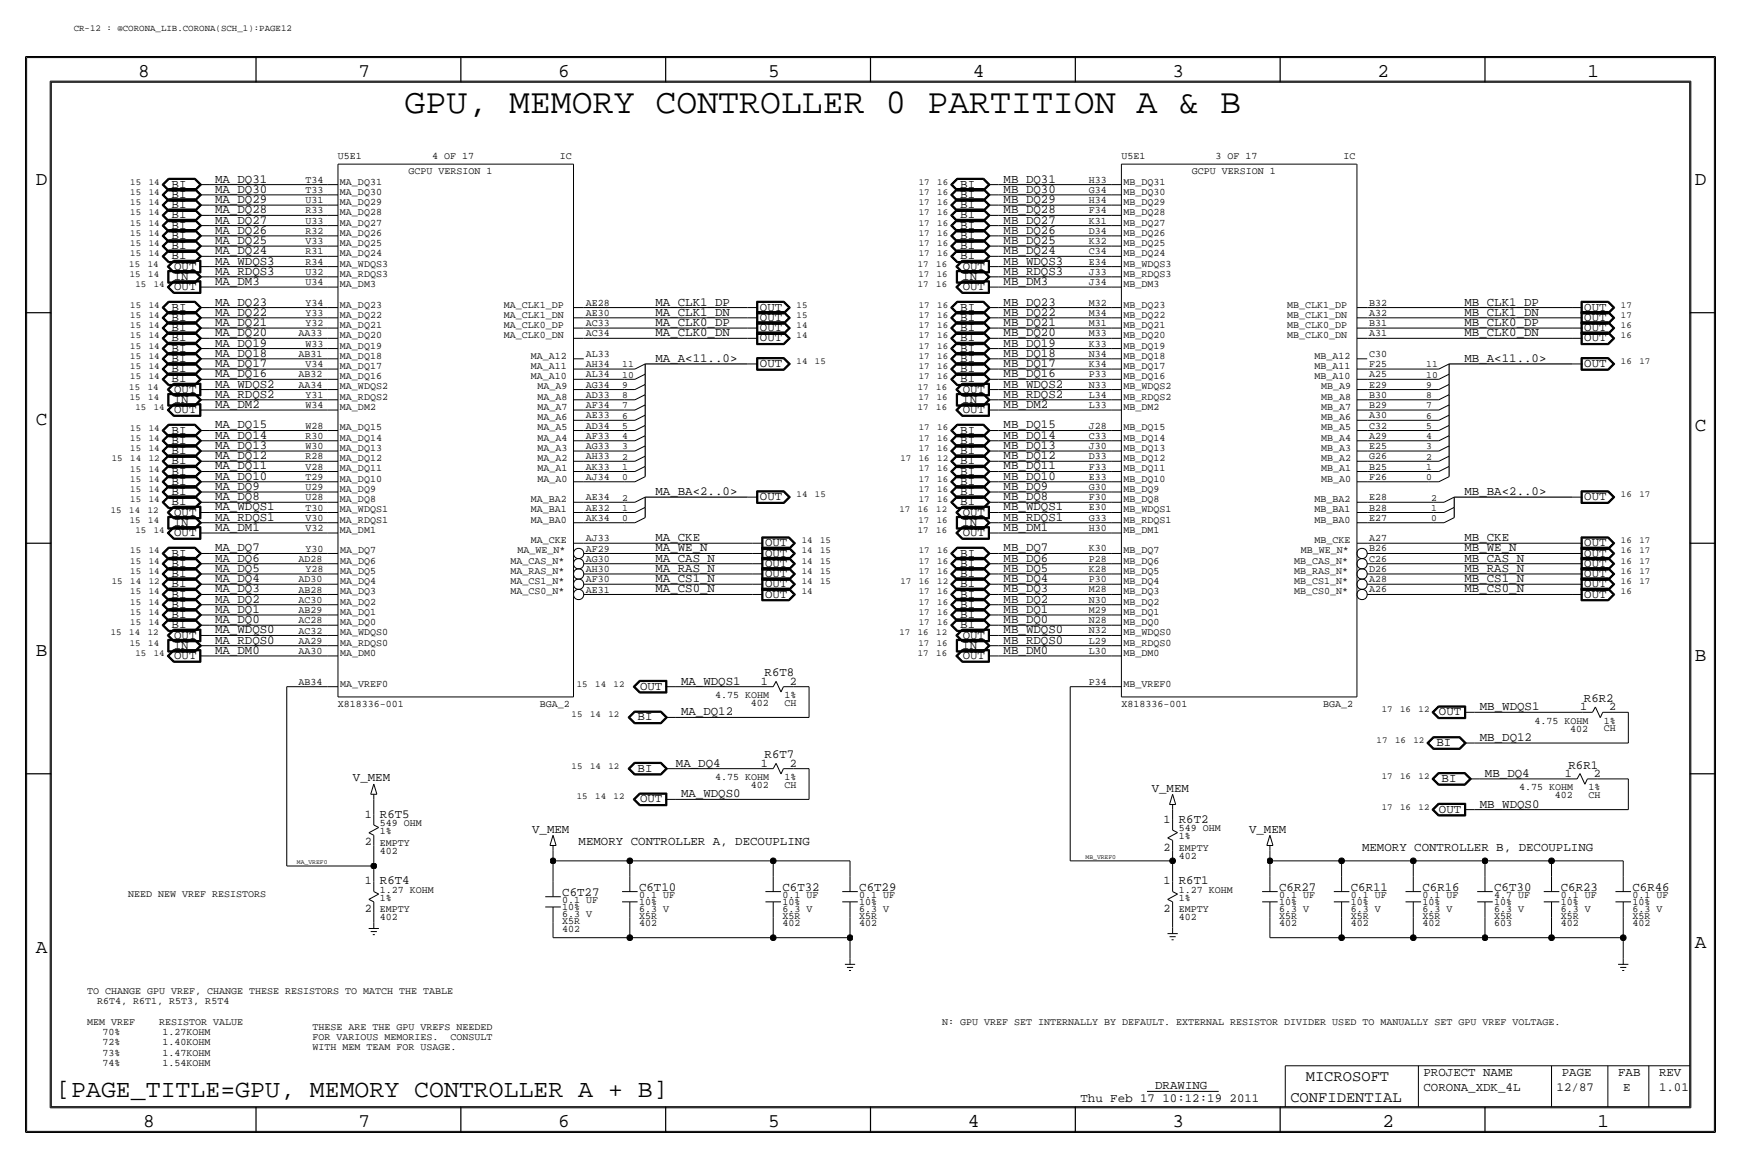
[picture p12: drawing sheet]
<svg xmlns="http://www.w3.org/2000/svg" width="432mm" height="287mm" viewBox="0 0 432 287" stroke-linecap="round" stroke-linejoin="round" font-family="sans-serif">
<defs><g id="words">
<text font-size="8.6" x="100.3" y="28">GPU, MEMORY CONTROLLER 0 PARTITION A &amp; B</text>
<text font-size="6.2" x="14" y="271.8">[PAGE_TITLE=GPU, MEMORY CONTROLLER A + B]</text>
<g font-size="4.8">
<text x="34.3" y="19.1">8</text>
<text x="88.9" y="19.1">7</text>
<text x="138.4" y="19.1">6</text>
<text x="190.5" y="19.1">5</text>
<text x="241.3" y="19.1">4</text>
<text x="290.8" y="19.1">3</text>
<text x="341.6" y="19.1">2</text>
<text x="393.7" y="19.1">1</text>
<text x="8.9" y="45.8">D</text>
<text x="420.4" y="45.8">D</text>
<text x="8.9" y="105.5">C</text>
<text x="420.4" y="106.7">C</text>
<text x="8.9" y="162.6">B</text>
<text x="420.4" y="163.9">B</text>
<text x="8.9" y="236.3">A</text>
<text x="420.4" y="235">A</text>
<text x="35.5" y="279.4">8</text>
<text x="88.9" y="279.4">7</text>
<text x="138.4" y="279.4">6</text>
<text x="190.5" y="279.4">5</text>
<text x="240" y="279.4">4</text>
<text x="290.8" y="279.4">3</text>
<text x="342.9" y="279.4">2</text>
<text x="396.2" y="279.4">1</text>
</g>
<g font-size="3.8">
<text x="323.9" y="268">MICROSOFT</text>
<text x="320" y="273.1">CONFIDENTIAL</text>
</g>
<g font-size="3.1">
<text x="42.6" y="46.5">BI</text>
<text x="53.3" y="45.3">MA_DQ31</text>
<text x="53.3" y="47.8">MA_DQ30</text>
<text x="238.2" y="46.5">BI</text>
<text x="248.9" y="45.3">MB_DQ31</text>
<text x="248.9" y="47.8">MB_DQ30</text>
<text x="42.6" y="51.6">BI</text>
<text x="42.6" y="49.1">BI</text>
<text x="53.3" y="50.3">MA_DQ29</text>
<text x="53.3" y="52.9">MA_DQ28</text>
<text x="238.2" y="51.6">BI</text>
<text x="238.2" y="49.1">BI</text>
<text x="248.9" y="52.9">MB_DQ28</text>
<text x="248.9" y="50.3">MB_DQ29</text>
<text x="42.6" y="59.2">BI</text>
<text x="42.6" y="56.7">BI</text>
<text x="42.6" y="54.2">BI</text>
<text x="53.3" y="55.4">MA_DQ27</text>
<text x="53.3" y="58">MA_DQ26</text>
<text x="238.2" y="59.2">BI</text>
<text x="238.2" y="56.7">BI</text>
<text x="238.2" y="54.2">BI</text>
<text x="248.9" y="55.4">MB_DQ27</text>
<text x="248.9" y="58">MB_DQ26</text>
<text x="42.6" y="64.3">BI</text>
<text x="42.6" y="61.8">BI</text>
<text x="53.3" y="65.6">MA_WDQS3</text>
<text x="53.3" y="60.5">MA_DQ25</text>
<text x="53.3" y="63">MA_DQ24</text>
<text x="238.2" y="64.3">BI</text>
<text x="238.2" y="61.8">BI</text>
<text x="248.9" y="60.5">MB_DQ25</text>
<text x="248.9" y="63">MB_DQ24</text>
<text x="248.9" y="65.6">MB_WDQS3</text>
<text x="43.1" y="69.4">IN</text>
<text x="43.2" y="71.9">OUT</text>
<text x="43.2" y="66.9">OUT</text>
<text x="53.3" y="68.1">MA_RDQS3</text>
<text x="53.3" y="70.7">MA_DM3</text>
<text x="238.7" y="69.4">IN</text>
<text x="238.8" y="71.9">OUT</text>
<text x="238.8" y="66.9">OUT</text>
<text x="248.9" y="68.1">MB_RDQS3</text>
<text x="248.9" y="70.7">MB_DM3</text>
<text x="42.6" y="77">BI</text>
<text x="53.3" y="75.7">MA_DQ23</text>
<text x="162.6" y="75.7">MA_CLK1_DP</text>
<text x="188.5" y="77">OUT</text>
<text x="238.2" y="77">BI</text>
<text x="248.9" y="75.7">MB_DQ23</text>
<text x="363.2" y="75.7">MB_CLK1_DP</text>
<text x="392.9" y="77">OUT</text>
<text x="42.6" y="82.1">BI</text>
<text x="42.6" y="79.6">BI</text>
<text x="53.3" y="78.3">MA_DQ22</text>
<text x="53.3" y="80.8">MA_DQ21</text>
<text x="53.3" y="83.4">MA_DQ20</text>
<text x="162.6" y="83.4">MA_CLK0_DN</text>
<text x="162.6" y="80.8">MA_CLK0_DP</text>
<text x="162.6" y="78.3">MA_CLK1_DN</text>
<text x="188.5" y="82.1">OUT</text>
<text x="188.5" y="79.6">OUT</text>
<text x="238.2" y="82.1">BI</text>
<text x="238.2" y="79.6">BI</text>
<text x="248.9" y="83.4">MB_DQ20</text>
<text x="248.9" y="78.3">MB_DQ22</text>
<text x="248.9" y="80.8">MB_DQ21</text>
<text x="363.2" y="83.4">MB_CLK0_DN</text>
<text x="363.2" y="80.8">MB_CLK0_DP</text>
<text x="363.2" y="78.3">MB_CLK1_DN</text>
<text x="392.9" y="82.1">OUT</text>
<text x="392.9" y="79.6">OUT</text>
<text x="42.6" y="89.7">BI</text>
<text x="42.6" y="84.6">BI</text>
<text x="42.6" y="87.2">BI</text>
<text x="53.3" y="85.9">MA_DQ19</text>
<text x="53.3" y="88.4">MA_DQ18</text>
<text x="162.6" y="89.7">MA_A&lt;11..0&gt;</text>
<text x="188.5" y="84.6">OUT</text>
<text x="238.2" y="89.7">BI</text>
<text x="238.2" y="87.2">BI</text>
<text x="238.2" y="84.6">BI</text>
<text x="248.9" y="85.9">MB_DQ19</text>
<text x="248.9" y="88.4">MB_DQ18</text>
<text x="363.2" y="89.7">MB_A&lt;11..0&gt;</text>
<text x="392.9" y="84.6">OUT</text>
<text x="42.6" y="94.8">BI</text>
<text x="42.6" y="92.3">BI</text>
<text x="53.3" y="91">MA_DQ17</text>
<text x="53.3" y="93.5">MA_DQ16</text>
<text x="188.5" y="91">OUT</text>
<text x="238.2" y="94.8">BI</text>
<text x="238.2" y="92.3">BI</text>
<text x="248.9" y="91">MB_DQ17</text>
<text x="248.9" y="93.5">MB_DQ16</text>
<text x="392.9" y="91">OUT</text>
<text x="43.1" y="99.9">IN</text>
<text x="43.2" y="97.3">OUT</text>
<text x="53.3" y="96.1">MA_WDQS2</text>
<text x="53.3" y="98.6">MA_RDQS2</text>
<text x="53.3" y="101.1">MA_DM2</text>
<text x="238.7" y="99.9">IN</text>
<text x="238.8" y="97.3">OUT</text>
<text x="248.9" y="98.6">MB_RDQS2</text>
<text x="248.9" y="96.1">MB_WDQS2</text>
<text x="248.9" y="101.1">MB_DM2</text>
<text x="42.6" y="107.5">BI</text>
<text x="43.2" y="102.4">OUT</text>
<text x="53.3" y="106.2">MA_DQ15</text>
<text x="238.2" y="107.5">BI</text>
<text x="238.8" y="102.4">OUT</text>
<text x="248.9" y="106.2">MB_DQ15</text>
<text x="42.6" y="112.6">BI</text>
<text x="42.6" y="110">BI</text>
<text x="53.3" y="108.8">MA_DQ14</text>
<text x="53.3" y="111.3">MA_DQ13</text>
<text x="53.3" y="113.8">MA_DQ12</text>
<text x="238.2" y="112.6">BI</text>
<text x="238.2" y="110">BI</text>
<text x="248.9" y="108.8">MB_DQ14</text>
<text x="248.9" y="111.3">MB_DQ13</text>
<text x="248.9" y="113.8">MB_DQ12</text>
<text x="42.6" y="117.7">BI</text>
<text x="42.6" y="115.1">BI</text>
<text x="53.3" y="116.4">MA_DQ11</text>
<text x="53.3" y="118.9">MA_DQ10</text>
<text x="238.2" y="115.1">BI</text>
<text x="238.2" y="117.7">BI</text>
<text x="248.9" y="116.4">MB_DQ11</text>
<text x="248.9" y="118.9">MB_DQ10</text>
<text x="42.6" y="125.3">BI</text>
<text x="42.6" y="122.7">BI</text>
<text x="42.6" y="120.2">BI</text>
<text x="53.3" y="121.5">MA_DQ9</text>
<text x="53.3" y="124">MA_DQ8</text>
<text x="162.6" y="122.7">MA_BA&lt;2..0&gt;</text>
<text x="188.5" y="124">OUT</text>
<text x="238.2" y="125.3">BI</text>
<text x="238.2" y="122.7">BI</text>
<text x="238.2" y="120.2">BI</text>
<text x="248.9" y="121.5">MB_DQ9</text>
<text x="248.9" y="124">MB_DQ8</text>
<text x="363.2" y="122.7">MB_BA&lt;2..0&gt;</text>
<text x="392.9" y="124">OUT</text>
<text x="43.1" y="130.4">IN</text>
<text x="43.2" y="127.8">OUT</text>
<text x="53.3" y="126.5">MA_WDQS1</text>
<text x="53.3" y="129.1">MA_RDQS1</text>
<text x="53.3" y="131.6">MA_DM1</text>
<text x="238.7" y="130.4">IN</text>
<text x="238.8" y="127.8">OUT</text>
<text x="248.9" y="126.5">MB_WDQS1</text>
<text x="248.9" y="129.1">MB_RDQS1</text>
<text x="248.9" y="131.6">MB_DM1</text>
<text x="42.6" y="138">BI</text>
<text x="43.2" y="132.9">OUT</text>
<text x="53.3" y="136.7">MA_DQ7</text>
<text x="162.6" y="136.7">MA_WE_N</text>
<text x="162.6" y="134.2">MA_CKE</text>
<text x="189.7" y="138">OUT</text>
<text x="189.7" y="135.4">OUT</text>
<text x="238.2" y="138">BI</text>
<text x="238.8" y="132.9">OUT</text>
<text x="248.9" y="136.7">MB_DQ7</text>
<text x="363.2" y="136.7">MB_WE_N</text>
<text x="363.2" y="134.2">MB_CKE</text>
<text x="392.9" y="138">OUT</text>
<text x="392.9" y="135.4">OUT</text>
<text x="42.6" y="143.1">BI</text>
<text x="42.6" y="140.5">BI</text>
<text x="53.3" y="139.2">MA_DQ6</text>
<text x="53.3" y="141.8">MA_DQ5</text>
<text x="162.6" y="141.8">MA_RAS_N</text>
<text x="162.6" y="139.2">MA_CAS_N</text>
<text x="189.7" y="143.1">OUT</text>
<text x="189.7" y="140.5">OUT</text>
<text x="238.2" y="143.1">BI</text>
<text x="238.2" y="140.5">BI</text>
<text x="248.9" y="139.2">MB_DQ6</text>
<text x="248.9" y="141.8">MB_DQ5</text>
<text x="363.2" y="141.8">MB_RAS_N</text>
<text x="363.2" y="139.2">MB_CAS_N</text>
<text x="392.9" y="143.1">OUT</text>
<text x="392.9" y="140.5">OUT</text>
<text x="42.6" y="148.1">BI</text>
<text x="42.6" y="145.6">BI</text>
<text x="53.3" y="144.3">MA_DQ4</text>
<text x="53.3" y="146.9">MA_DQ3</text>
<text x="53.3" y="149.4">MA_DQ2</text>
<text x="162.6" y="146.9">MA_CS0_N</text>
<text x="162.6" y="144.3">MA_CS1_N</text>
<text x="189.7" y="148.1">OUT</text>
<text x="189.7" y="145.6">OUT</text>
<text x="238.2" y="148.1">BI</text>
<text x="238.2" y="145.6">BI</text>
<text x="248.9" y="144.3">MB_DQ4</text>
<text x="248.9" y="146.9">MB_DQ3</text>
<text x="248.9" y="149.4">MB_DQ2</text>
<text x="363.2" y="146.9">MB_CS0_N</text>
<text x="363.2" y="144.3">MB_CS1_N</text>
<text x="392.9" y="148.1">OUT</text>
<text x="392.9" y="145.6">OUT</text>
<text x="42.6" y="155.8">BI</text>
<text x="42.6" y="153.2">BI</text>
<text x="42.6" y="150.7">BI</text>
<text x="53.3" y="151.9">MA_DQ1</text>
<text x="53.3" y="154.5">MA_DQ0</text>
<text x="238.2" y="155.8">BI</text>
<text x="238.2" y="153.2">BI</text>
<text x="238.2" y="150.7">BI</text>
<text x="248.9" y="151.9">MB_DQ1</text>
<text x="248.9" y="154.5">MB_DQ0</text>
<text x="43.1" y="160.8">IN</text>
<text x="43.2" y="158.3">OUT</text>
<text x="53.3" y="157">MA_WDQS0</text>
<text x="53.3" y="159.6">MA_RDQS0</text>
<text x="238.7" y="160.8">IN</text>
<text x="238.8" y="158.3">OUT</text>
<text x="248.9" y="157">MB_WDQS0</text>
<text x="248.9" y="159.6">MB_RDQS0</text>
<text x="43.2" y="163.4">OUT</text>
<text x="53.3" y="162.1">MA_DM0</text>
<text x="189.6" y="167.7">R6T8</text>
<text x="238.8" y="163.4">OUT</text>
<text x="248.9" y="162.1">MB_DM0</text>
<text x="158.7" y="171">OUT</text>
<text x="168.9" y="169.7">MA_WDQS1</text>
<text x="158.1" y="178.6">BI</text>
<text x="168.9" y="177.3">MA_DQ12</text>
<text x="356.9" y="177.3">OUT</text>
<text x="367" y="176.1">MB_WDQS1</text>
<text x="392.8" y="174">R6R2</text>
<text x="356.3" y="185">BI</text>
<text x="367" y="183.7">MB_DQ12</text>
<text x="158.1" y="191.3">BI</text>
<text x="167.6" y="190">MA_DQ4</text>
<text x="189.6" y="188">R6T7</text>
<text x="389" y="190.6">R6R1</text>
<text x="87.5" y="193.7">V_MEM</text>
<text x="168.9" y="197.7">MA_WDQS0</text>
<text x="285.6" y="196.2">V_MEM</text>
<text x="357.5" y="193.9">BI</text>
<text x="368.3" y="192.6">MB_DQ4</text>
<text x="94.2" y="202.7">R6T5</text>
<text x="158.7" y="198.9">OUT</text>
<text x="356.9" y="201.5">OUT</text>
<text x="367" y="200.2">MB_WDQS0</text>
<text x="132" y="206.4">V_MEM</text>
<text x="143.5" y="209.6">MEMORY CONTROLLER A, DECOUPLING</text>
<text x="292.4" y="204">R6T2</text>
<text x="309.8" y="206.4">V_MEM</text>
<text x="337.8" y="210.9">MEMORY CONTROLLER B, DECOUPLING</text>
<text x="94.2" y="219.3">R6T4</text>
<text x="158.5" y="220.8">C6T10</text>
<text x="194.1" y="220.8">C6T32</text>
<text x="213.1" y="220.8">C6T29</text>
<text x="292.4" y="219.3">R6T1</text>
<text x="317.2" y="220.8">C6R27</text>
<text x="335" y="220.8">C6R11</text>
<text x="352.8" y="220.8">C6R16</text>
<text x="370.6" y="220.8">C6T30</text>
<text x="387.1" y="220.8">C6R23</text>
<text x="404.9" y="220.8">C6R46</text>
<text x="139.4" y="222">C6T27</text>
<text x="353.1" y="266.8">PROJECT NAME</text>
<text x="387.3" y="266.8">PAGE</text>
<text x="401.3" y="266.8">FAB</text>
<text x="411.5" y="266.8">REV</text>
<text x="268" y="273.1">Thu Feb 17 10:12:19 2011</text>
<text x="286.5" y="270.1">DRAWING</text>
<text x="353.1" y="270.6">CORONA_XDK_4L</text>
<text x="386.1" y="270.6">12/87</text>
<text x="402.6" y="270.6">E</text>
<text x="411.5" y="270.6">1.01</text>
</g>
<g font-size="2.9">
<text x="188.7" y="169.7">1</text>
<text x="195.9" y="169.7">2</text>
<text x="391.9" y="176.1">1</text>
<text x="399.1" y="176.1">2</text>
<text x="188.7" y="190">1</text>
<text x="195.9" y="190">2</text>
<text x="388.1" y="192.6">1</text>
<text x="395.3" y="192.6">2</text>
<text x="90.5" y="202.7">1</text>
<text x="90.5" y="209.6">2</text>
<text x="288.6" y="204">1</text>
<text x="288.6" y="210.9">2</text>
<text x="90.5" y="219.3">1</text>
<text x="288.6" y="219.2">1</text>
<text x="90.5" y="226.1">2</text>
<text x="288.6" y="226.1">2</text>
</g>
<g font-size="2.5">
<text x="83.8" y="39.4">U5E1</text>
<text x="107.2" y="39.4">4 OF 17</text>
<text x="138.9" y="39.4">IC</text>
<text x="278.1" y="39.4">U5E1</text>
<text x="301.5" y="39.4">3 OF 17</text>
<text x="333.2" y="39.4">IC</text>
<text x="75.7" y="45.3">T34</text>
<text x="75.7" y="47.8">T33</text>
<text x="84.3" y="45.7">MA_DQ31</text>
<text x="101.3" y="43.2">GCPU VERSION 1</text>
<text x="270.1" y="45.3">H33</text>
<text x="270.1" y="47.8">G34</text>
<text x="278.6" y="45.7">MB_DQ31</text>
<text x="295.6" y="43.2">GCPU VERSION 1</text>
<text x="75.7" y="50.4">U31</text>
<text x="75.7" y="52.9">R33</text>
<text x="84.3" y="53.4">MA_DQ28</text>
<text x="84.3" y="50.8">MA_DQ29</text>
<text x="84.3" y="48.3">MA_DQ30</text>
<text x="270.1" y="50.3">H34</text>
<text x="270.1" y="52.9">F34</text>
<text x="278.6" y="53.4">MB_DQ28</text>
<text x="278.6" y="50.8">MB_DQ29</text>
<text x="278.6" y="48.3">MB_DQ30</text>
<text x="75.7" y="55.5">U33</text>
<text x="75.7" y="58">R32</text>
<text x="84.3" y="58.4">MA_DQ26</text>
<text x="84.3" y="55.9">MA_DQ27</text>
<text x="270.1" y="55.4">K31</text>
<text x="270.1" y="58">D34</text>
<text x="278.6" y="58.4">MB_DQ26</text>
<text x="278.6" y="55.9">MB_DQ27</text>
<text x="75.7" y="65.6">R34</text>
<text x="75.7" y="60.5">V33</text>
<text x="75.7" y="63.1">R31</text>
<text x="84.3" y="63.5">MA_DQ24</text>
<text x="84.3" y="61">MA_DQ25</text>
<text x="270.1" y="65.6">E34</text>
<text x="270.1" y="60.5">K32</text>
<text x="270.1" y="63">C34</text>
<text x="278.6" y="63.5">MB_DQ24</text>
<text x="278.6" y="61">MB_DQ25</text>
<text x="75.7" y="68.1">U32</text>
<text x="75.7" y="70.7">U34</text>
<text x="84.3" y="71.2">MA_DM3</text>
<text x="84.3" y="68.6">MA_RDQS3</text>
<text x="84.3" y="66.1">MA_WDQS3</text>
<text x="270.1" y="68.1">J33</text>
<text x="270.1" y="70.7">J34</text>
<text x="278.6" y="71.2">MB_DM3</text>
<text x="278.6" y="68.6">MB_RDQS3</text>
<text x="278.6" y="66.1">MB_WDQS3</text>
<text x="75.7" y="75.8">Y34</text>
<text x="84.3" y="76.2">MA_DQ23</text>
<text x="125" y="76.2">MA_CLK1_DP</text>
<text x="145.3" y="75.8">AE28</text>
<text x="270.1" y="75.7">M32</text>
<text x="278.6" y="76.2">MB_DQ23</text>
<text x="319.3" y="76.2">MB_CLK1_DP</text>
<text x="339.6" y="75.8">B32</text>
<text x="74.1" y="83.4">AA33</text>
<text x="75.7" y="78.3">Y33</text>
<text x="75.7" y="80.9">Y32</text>
<text x="84.3" y="83.9">MA_DQ20</text>
<text x="84.3" y="81.3">MA_DQ21</text>
<text x="84.3" y="78.8">MA_DQ22</text>
<text x="125" y="83.9">MA_CLK0_DN</text>
<text x="125" y="81.3">MA_CLK0_DP</text>
<text x="125" y="78.8">MA_CLK1_DN</text>
<text x="145.3" y="78.3">AE30</text>
<text x="145.3" y="80.9">AC33</text>
<text x="145.3" y="83.4">AC34</text>
<text x="270.1" y="78.3">M34</text>
<text x="270.1" y="80.8">M31</text>
<text x="270.1" y="83.4">M33</text>
<text x="278.6" y="83.9">MB_DQ20</text>
<text x="278.6" y="81.3">MB_DQ21</text>
<text x="278.6" y="78.8">MB_DQ22</text>
<text x="319.3" y="83.9">MB_CLK0_DN</text>
<text x="319.3" y="81.3">MB_CLK0_DP</text>
<text x="319.3" y="78.8">MB_CLK1_DN</text>
<text x="339.6" y="78.3">A32</text>
<text x="339.6" y="80.8">B31</text>
<text x="339.6" y="83.4">A31</text>
<text x="74.1" y="88.5">AB31</text>
<text x="75.7" y="85.9">W33</text>
<text x="84.3" y="88.9">MA_DQ18</text>
<text x="84.3" y="86.4">MA_DQ19</text>
<text x="131.7" y="88.9">MA_A12</text>
<text x="145.3" y="88.5">AL33</text>
<text x="270.1" y="85.9">K33</text>
<text x="270.1" y="88.5">N34</text>
<text x="278.6" y="88.9">MB_DQ18</text>
<text x="278.6" y="86.4">MB_DQ19</text>
<text x="326" y="88.9">MB_A12</text>
<text x="339.6" y="88.5">C30</text>
<text x="74.1" y="93.6">AB32</text>
<text x="75.7" y="91">V34</text>
<text x="84.3" y="94">MA_DQ16</text>
<text x="84.3" y="91.5">MA_DQ17</text>
<text x="131.7" y="94">MA_A10</text>
<text x="131.7" y="91.5">MA_A11</text>
<text x="145.3" y="91">AH34</text>
<text x="145.3" y="93.6">AL34</text>
<text x="270.1" y="91">K34</text>
<text x="270.1" y="93.5">P33</text>
<text x="278.6" y="94">MB_DQ16</text>
<text x="278.6" y="91.5">MB_DQ17</text>
<text x="326" y="94">MB_A10</text>
<text x="326" y="91.5">MB_A11</text>
<text x="339.6" y="91">F25</text>
<text x="339.6" y="93.5">A25</text>
<text x="74.1" y="96.1">AA34</text>
<text x="75.7" y="98.6">Y31</text>
<text x="75.7" y="101.2">W34</text>
<text x="84.3" y="101.6">MA_DM2</text>
<text x="84.3" y="99.1">MA_RDQS2</text>
<text x="84.3" y="96.6">MA_WDQS2</text>
<text x="133.3" y="101.6">MA_A7</text>
<text x="133.3" y="99.1">MA_A8</text>
<text x="133.3" y="96.6">MA_A9</text>
<text x="145.3" y="96.1">AG34</text>
<text x="145.3" y="98.6">AD33</text>
<text x="145.3" y="101.2">AF34</text>
<text x="270.1" y="96.1">N33</text>
<text x="270.1" y="98.6">L34</text>
<text x="270.1" y="101.2">L33</text>
<text x="278.6" y="101.6">MB_DM2</text>
<text x="278.6" y="99.1">MB_RDQS2</text>
<text x="278.6" y="96.6">MB_WDQS2</text>
<text x="327.7" y="101.6">MB_A7</text>
<text x="327.7" y="99.1">MB_A8</text>
<text x="327.7" y="96.6">MB_A9</text>
<text x="339.6" y="96.1">E29</text>
<text x="339.6" y="98.6">B30</text>
<text x="339.6" y="101.2">B29</text>
<text x="75.7" y="106.3">W28</text>
<text x="84.3" y="106.7">MA_DQ15</text>
<text x="133.3" y="106.7">MA_A5</text>
<text x="133.3" y="104.2">MA_A6</text>
<text x="145.3" y="103.7">AE33</text>
<text x="145.3" y="106.3">AD34</text>
<text x="270.1" y="106.2">J28</text>
<text x="278.6" y="106.7">MB_DQ15</text>
<text x="327.7" y="106.7">MB_A5</text>
<text x="327.7" y="104.2">MB_A6</text>
<text x="339.6" y="103.7">A30</text>
<text x="339.6" y="106.2">C32</text>
<text x="75.7" y="108.8">R30</text>
<text x="75.7" y="111.3">W30</text>
<text x="75.7" y="113.9">R28</text>
<text x="84.3" y="111.8">MA_DQ13</text>
<text x="84.3" y="109.3">MA_DQ14</text>
<text x="133.3" y="111.8">MA_A3</text>
<text x="133.3" y="109.3">MA_A4</text>
<text x="145.3" y="108.8">AF33</text>
<text x="145.3" y="111.4">AG33</text>
<text x="145.3" y="113.9">AH33</text>
<text x="270.1" y="108.8">C33</text>
<text x="270.1" y="111.3">J30</text>
<text x="270.1" y="113.9">D33</text>
<text x="278.6" y="111.8">MB_DQ13</text>
<text x="278.6" y="109.3">MB_DQ14</text>
<text x="327.7" y="111.8">MB_A3</text>
<text x="327.7" y="109.3">MB_A4</text>
<text x="339.6" y="108.8">A29</text>
<text x="339.6" y="111.3">E25</text>
<text x="339.6" y="113.9">G26</text>
<text x="75.7" y="116.4">V28</text>
<text x="75.7" y="119">T29</text>
<text x="84.3" y="119.4">MA_DQ10</text>
<text x="84.3" y="116.9">MA_DQ11</text>
<text x="84.3" y="114.3">MA_DQ12</text>
<text x="133.3" y="119.4">MA_A0</text>
<text x="133.3" y="116.9">MA_A1</text>
<text x="133.3" y="114.3">MA_A2</text>
<text x="145.3" y="116.4">AK33</text>
<text x="145.3" y="119">AJ34</text>
<text x="270.1" y="116.4">F33</text>
<text x="270.1" y="118.9">E33</text>
<text x="278.6" y="119.4">MB_DQ10</text>
<text x="278.6" y="116.9">MB_DQ11</text>
<text x="278.6" y="114.3">MB_DQ12</text>
<text x="327.7" y="119.4">MB_A0</text>
<text x="327.7" y="116.9">MB_A1</text>
<text x="327.7" y="114.3">MB_A2</text>
<text x="339.6" y="116.4">B25</text>
<text x="339.6" y="118.9">F26</text>
<text x="75.7" y="121.5">U29</text>
<text x="75.7" y="124">U28</text>
<text x="84.3" y="124.5">MA_DQ8</text>
<text x="84.3" y="122">MA_DQ9</text>
<text x="131.7" y="124.5">MA_BA2</text>
<text x="145.3" y="124">AE34</text>
<text x="270.1" y="121.5">G30</text>
<text x="270.1" y="124">F30</text>
<text x="278.6" y="124.5">MB_DQ8</text>
<text x="278.6" y="122">MB_DQ9</text>
<text x="326" y="124.5">MB_BA2</text>
<text x="339.6" y="124">E28</text>
<text x="75.7" y="126.6">T30</text>
<text x="75.7" y="129.1">V30</text>
<text x="75.7" y="131.7">V32</text>
<text x="84.3" y="129.6">MA_RDQS1</text>
<text x="84.3" y="127">MA_WDQS1</text>
<text x="131.7" y="129.6">MA_BA0</text>
<text x="131.7" y="127">MA_BA1</text>
<text x="145.3" y="126.6">AE32</text>
<text x="145.3" y="129.1">AK34</text>
<text x="270.1" y="126.5">E30</text>
<text x="270.1" y="129.1">G33</text>
<text x="270.1" y="131.6">H30</text>
<text x="278.6" y="129.6">MB_RDQS1</text>
<text x="278.6" y="127">MB_WDQS1</text>
<text x="326" y="129.6">MB_BA0</text>
<text x="326" y="127">MB_BA1</text>
<text x="339.6" y="126.6">B28</text>
<text x="339.6" y="129.1">E27</text>
<text x="75.7" y="136.7">Y30</text>
<text x="84.3" y="132.1">MA_DM1</text>
<text x="84.3" y="137.2">MA_DQ7</text>
<text x="128.3" y="137.2">MA_WE_N*</text>
<text x="131.7" y="134.7">MA_CKE</text>
<text x="145.3" y="136.7">AF29</text>
<text x="145.3" y="134.2">AJ33</text>
<text x="270.1" y="136.7">K30</text>
<text x="278.6" y="132.1">MB_DM1</text>
<text x="278.6" y="137.2">MB_DQ7</text>
<text x="322.6" y="137.2">MB_WE_N*</text>
<text x="326" y="134.7">MB_CKE</text>
<text x="339.6" y="136.7">B26</text>
<text x="339.6" y="134.2">A27</text>
<text x="74.1" y="139.3">AD28</text>
<text x="75.7" y="141.8">Y28</text>
<text x="84.3" y="142.3">MA_DQ5</text>
<text x="84.3" y="139.7">MA_DQ6</text>
<text x="126.6" y="142.3">MA_RAS_N*</text>
<text x="126.6" y="139.7">MA_CAS_N*</text>
<text x="145.3" y="141.8">AH30</text>
<text x="145.3" y="139.3">AG30</text>
<text x="270.1" y="139.2">P28</text>
<text x="270.1" y="141.8">K28</text>
<text x="278.6" y="142.3">MB_DQ5</text>
<text x="278.6" y="139.7">MB_DQ6</text>
<text x="321" y="142.3">MB_RAS_N*</text>
<text x="321" y="139.7">MB_CAS_N*</text>
<text x="339.6" y="141.8">D26</text>
<text x="339.6" y="139.3">C26</text>
<text x="74.1" y="144.4">AD30</text>
<text x="74.1" y="146.9">AB28</text>
<text x="74.1" y="149.4">AC30</text>
<text x="84.3" y="149.9">MA_DQ2</text>
<text x="84.3" y="147.4">MA_DQ3</text>
<text x="84.3" y="144.8">MA_DQ4</text>
<text x="126.6" y="147.4">MA_CS0_N*</text>
<text x="126.6" y="144.8">MA_CS1_N*</text>
<text x="145.3" y="144.4">AF30</text>
<text x="145.3" y="146.9">AE31</text>
<text x="270.1" y="144.3">P30</text>
<text x="270.1" y="146.9">M28</text>
<text x="270.1" y="149.4">N30</text>
<text x="278.6" y="149.9">MB_DQ2</text>
<text x="278.6" y="147.4">MB_DQ3</text>
<text x="278.6" y="144.8">MB_DQ4</text>
<text x="321" y="147.4">MB_CS0_N*</text>
<text x="321" y="144.8">MB_CS1_N*</text>
<text x="339.6" y="144.3">A28</text>
<text x="339.6" y="146.9">A26</text>
<text x="74.1" y="152">AB29</text>
<text x="74.1" y="154.5">AC28</text>
<text x="84.3" y="155">MA_DQ0</text>
<text x="84.3" y="152.5">MA_DQ1</text>
<text x="270.1" y="152">M29</text>
<text x="270.1" y="154.5">N28</text>
<text x="278.6" y="155">MB_DQ0</text>
<text x="278.6" y="152.5">MB_DQ1</text>
<text x="74.1" y="157">AC32</text>
<text x="74.1" y="159.6">AA29</text>
<text x="84.3" y="160.1">MA_RDQS0</text>
<text x="84.3" y="157.5">MA_WDQS0</text>
<text x="270.1" y="157">N32</text>
<text x="270.1" y="159.6">L29</text>
<text x="278.6" y="160.1">MB_RDQS0</text>
<text x="278.6" y="157.5">MB_WDQS0</text>
<text x="74.1" y="162.1">AA30</text>
<text x="84.3" y="162.6">MA_DM0</text>
<text x="270.1" y="162.1">L30</text>
<text x="278.6" y="162.6">MB_DM0</text>
<text x="74.1" y="169.7">AB34</text>
<text x="84.3" y="170.2">MA_VREF0</text>
<text x="177.4" y="173">4.75 KOHM</text>
<text x="194.6" y="173">1%</text>
<text x="270.1" y="169.7">P34</text>
<text x="278.6" y="170.2">MB_VREF0</text>
<text x="83.8" y="175.3">X818336-001</text>
<text x="133.9" y="175.3">BGA_2</text>
<text x="186.2" y="175.1">402</text>
<text x="194.6" y="175">CH</text>
<text x="278.1" y="175.3">X818336-001</text>
<text x="328.2" y="175.3">BGA_2</text>
<text x="380.6" y="179.4">4.75 KOHM</text>
<text x="397.8" y="179.4">1%</text>
<text x="389.4" y="181.4">402</text>
<text x="397.8" y="181.3">CH</text>
<text x="177.4" y="193.3">4.75 KOHM</text>
<text x="186.2" y="195.4">402</text>
<text x="194.6" y="193.3">1%</text>
<text x="194.6" y="195.3">CH</text>
<text x="376.8" y="195.9">4.75 KOHM</text>
<text x="385.6" y="197.9">402</text>
<text x="394" y="197.8">CH</text>
<text x="394" y="195.9">1%</text>
<text x="94.2" y="204.8">549 OHM</text>
<text x="94.2" y="206.8">1%</text>
<text x="94.2" y="209.6">EMPTY</text>
<text x="292.4" y="208.1">1%</text>
<text x="292.4" y="206">549 OHM</text>
<text x="94.2" y="211.6">402</text>
<text x="292.4" y="210.9">EMPTY</text>
<text x="292.4" y="212.9">402</text>
<text x="94.2" y="221.3">1.27 KOHM</text>
<text x="292.4" y="221.3">1.27 KOHM</text>
<text x="31.7" y="222.3">NEED NEW VREF RESISTORS</text>
<text x="94.2" y="223.3">1%</text>
<text x="94.2" y="226.1">EMPTY</text>
<text x="139.4" y="223.8">0.1 UF</text>
<text x="139.4" y="227.4">6.3 V</text>
<text x="139.4" y="225.6">10%</text>
<text x="158.5" y="227.9">X5R</text>
<text x="158.5" y="226.1">6.3 V</text>
<text x="158.5" y="224.3">10%</text>
<text x="158.5" y="222.5">0.1 UF</text>
<text x="194.1" y="222.5">0.1 UF</text>
<text x="194.1" y="226.1">6.3 V</text>
<text x="194.1" y="224.3">10%</text>
<text x="194.1" y="227.9">X5R</text>
<text x="213.1" y="222.5">0.1 UF</text>
<text x="213.1" y="226.1">6.3 V</text>
<text x="213.1" y="227.9">X5R</text>
<text x="213.1" y="224.3">10%</text>
<text x="292.4" y="226.1">EMPTY</text>
<text x="292.4" y="223.3">1%</text>
<text x="317.2" y="222.6">0.1 UF</text>
<text x="317.2" y="226.1">6.3 V</text>
<text x="317.2" y="227.9">X5R</text>
<text x="317.2" y="224.3">10%</text>
<text x="335" y="226.1">6.3 V</text>
<text x="335" y="227.9">X5R</text>
<text x="335" y="222.6">0.1 UF</text>
<text x="335" y="224.3">10%</text>
<text x="352.8" y="226.1">6.3 V</text>
<text x="352.8" y="222.6">0.1 UF</text>
<text x="352.8" y="227.9">X5R</text>
<text x="352.8" y="224.3">10%</text>
<text x="370.6" y="227.9">X5R</text>
<text x="370.6" y="226.1">6.3 V</text>
<text x="370.6" y="224.3">10%</text>
<text x="370.6" y="222.6">4.7 UF</text>
<text x="387.1" y="222.6">0.1 UF</text>
<text x="387.1" y="226.1">6.3 V</text>
<text x="387.1" y="227.9">X5R</text>
<text x="387.1" y="224.3">10%</text>
<text x="404.9" y="222.6">0.1 UF</text>
<text x="404.9" y="226.1">6.3 V</text>
<text x="404.9" y="224.3">10%</text>
<text x="404.9" y="227.9">X5R</text>
<text x="94.2" y="228.1">402</text>
<text x="139.4" y="230.9">402</text>
<text x="139.4" y="229.2">X5R</text>
<text x="158.5" y="229.7">402</text>
<text x="194.1" y="229.7">402</text>
<text x="213.1" y="229.7">402</text>
<text x="292.4" y="228.1">402</text>
<text x="317.2" y="229.7">402</text>
<text x="335" y="229.7">402</text>
<text x="352.8" y="229.7">402</text>
<text x="370.6" y="229.7">603</text>
<text x="387.1" y="229.7">402</text>
<text x="404.9" y="229.7">402</text>
<text x="21.6" y="246.4">TO CHANGE GPU VREF, CHANGE THESE RESISTORS TO MATCH THE TABLE</text>
<text x="24.1" y="249">R6T4, R6T1, R5T3, R5T4</text>
<text x="21.6" y="254.1">MEM VREF</text>
<text x="25.4" y="256.6">70%</text>
<text x="39.5" y="254.1">RESISTOR VALUE</text>
<text x="40.3" y="256.6">1.27KOHM</text>
<text x="77.5" y="255.3">THESE ARE THE GPU VREFS NEEDED</text>
<text x="77.5" y="257.9">FOR VARIOUS MEMORIES.</text>
<text x="111.7" y="257.9">CONSULT</text>
<text x="233.7" y="254.1">N: GPU VREF SET INTERNALLY BY DEFAULT. EXTERNAL RESISTOR DIVIDER USED TO MANUALLY SET GPU VREF VOLTAGE.</text>
<text x="25.4" y="261.7">73%</text>
<text x="25.4" y="259.1">72%</text>
<text x="40.3" y="261.7">1.47KOHM</text>
<text x="40.3" y="259.1">1.40KOHM</text>
<text x="77.5" y="260.4">WITH MEM TEAM FOR USAGE.</text>
<text x="25.4" y="264.2">74%</text>
<text x="40.3" y="264.2">1.54KOHM</text>
</g>
<g font-size="2.4">
<text x="154.3" y="91.1">11</text>
<text x="154.3" y="93.6">10</text>
<text x="353.7" y="91.1">11</text>
<text x="353.7" y="93.6">10</text>
<text x="154.3" y="101.2">7</text>
<text x="154.3" y="96.2">9</text>
<text x="154.3" y="98.7">8</text>
<text x="353.7" y="101.2">7</text>
<text x="353.7" y="96.2">9</text>
<text x="353.7" y="98.7">8</text>
<text x="154.3" y="106.3">5</text>
<text x="154.3" y="103.8">6</text>
<text x="353.7" y="106.3">5</text>
<text x="353.7" y="103.8">6</text>
<text x="154.3" y="113.9">2</text>
<text x="154.3" y="111.4">3</text>
<text x="154.3" y="108.9">4</text>
<text x="353.7" y="113.9">2</text>
<text x="353.7" y="111.4">3</text>
<text x="353.7" y="108.9">4</text>
<text x="154.3" y="116.5">1</text>
<text x="154.3" y="119">0</text>
<text x="353.7" y="119">0</text>
<text x="353.7" y="116.5">1</text>
<text x="154.3" y="124.1">2</text>
<text x="355" y="124.1">2</text>
<text x="154.3" y="129.2">0</text>
<text x="154.3" y="126.6">1</text>
<text x="355" y="129.2">0</text>
<text x="355" y="126.6">1</text>
</g>
<g font-size="2.3">
<text x="18.3" y="7.7">CR-12 : @CORONA_LIB.CORONA(SCH_1):PAGE12</text>
<text x="32.3" y="45.8">15</text>
<text x="36.9" y="45.8">14</text>
<text x="227.9" y="45.8">17</text>
<text x="232.5" y="45.8">16</text>
<text x="32.3" y="50.9">15</text>
<text x="32.3" y="48.3">15</text>
<text x="32.3" y="53.4">15</text>
<text x="36.9" y="50.9">14</text>
<text x="36.9" y="48.3">14</text>
<text x="36.9" y="53.4">14</text>
<text x="227.9" y="48.3">17</text>
<text x="227.9" y="53.4">17</text>
<text x="227.9" y="50.8">17</text>
<text x="232.5" y="48.3">16</text>
<text x="232.5" y="53.4">16</text>
<text x="232.5" y="50.8">16</text>
<text x="32.3" y="55.9">15</text>
<text x="32.3" y="58.5">15</text>
<text x="36.9" y="55.9">14</text>
<text x="36.9" y="58.5">14</text>
<text x="227.9" y="55.9">17</text>
<text x="227.9" y="58.5">17</text>
<text x="232.5" y="55.9">16</text>
<text x="232.5" y="58.5">16</text>
<text x="32.3" y="61">15</text>
<text x="32.3" y="63.6">15</text>
<text x="36.9" y="61">14</text>
<text x="36.9" y="63.6">14</text>
<text x="227.9" y="61">17</text>
<text x="227.9" y="63.5">17</text>
<text x="232.5" y="61">16</text>
<text x="232.5" y="63.5">16</text>
<text x="32.1" y="66.1">15</text>
<text x="32.2" y="68.6">15</text>
<text x="33.6" y="71.2">15</text>
<text x="36.6" y="66.1">14</text>
<text x="36.8" y="68.6">14</text>
<text x="38.2" y="71.2">14</text>
<text x="227.6" y="66.1">17</text>
<text x="227.6" y="71.2">17</text>
<text x="227.8" y="68.6">17</text>
<text x="232.2" y="66.1">16</text>
<text x="232.2" y="71.2">16</text>
<text x="232.4" y="68.6">16</text>
<text x="32.3" y="76.3">15</text>
<text x="36.9" y="76.3">14</text>
<text x="197.6" y="76.3">15</text>
<text x="227.9" y="76.2">17</text>
<text x="232.5" y="76.2">16</text>
<text x="402" y="76.3">17</text>
<text x="32.3" y="78.8">15</text>
<text x="32.3" y="81.3">15</text>
<text x="32.3" y="83.9">15</text>
<text x="36.9" y="78.8">14</text>
<text x="36.9" y="81.3">14</text>
<text x="36.9" y="83.9">14</text>
<text x="197.6" y="83.9">14</text>
<text x="197.6" y="81.3">14</text>
<text x="197.6" y="78.8">15</text>
<text x="227.9" y="83.9">17</text>
<text x="227.9" y="78.8">17</text>
<text x="227.9" y="81.3">17</text>
<text x="232.5" y="83.9">16</text>
<text x="232.5" y="78.8">16</text>
<text x="232.5" y="81.3">16</text>
<text x="402" y="83.9">16</text>
<text x="402" y="81.3">16</text>
<text x="402" y="78.8">17</text>
<text x="32.3" y="86.4">15</text>
<text x="32.3" y="89">15</text>
<text x="36.9" y="86.4">14</text>
<text x="36.9" y="89">14</text>
<text x="227.9" y="86.4">17</text>
<text x="227.9" y="88.9">17</text>
<text x="232.5" y="86.4">16</text>
<text x="232.5" y="88.9">16</text>
<text x="32.3" y="91.5">15</text>
<text x="32.3" y="94">15</text>
<text x="36.9" y="91.5">14</text>
<text x="36.9" y="94">14</text>
<text x="197.6" y="90.2">14</text>
<text x="202.1" y="90.2">15</text>
<text x="227.9" y="91.5">17</text>
<text x="227.9" y="94">17</text>
<text x="232.5" y="91.5">16</text>
<text x="232.5" y="94">16</text>
<text x="402" y="90.2">16</text>
<text x="406.6" y="90.2">17</text>
<text x="32.1" y="96.6">15</text>
<text x="32.2" y="99.1">15</text>
<text x="33.6" y="101.7">15</text>
<text x="36.6" y="96.6">14</text>
<text x="36.8" y="99.1">14</text>
<text x="38.2" y="101.7">14</text>
<text x="227.6" y="96.6">17</text>
<text x="227.6" y="101.6">17</text>
<text x="227.8" y="99.1">17</text>
<text x="232.2" y="96.6">16</text>
<text x="232.2" y="101.6">16</text>
<text x="232.4" y="99.1">16</text>
<text x="32.3" y="106.7">15</text>
<text x="36.9" y="106.7">14</text>
<text x="227.9" y="106.7">17</text>
<text x="232.5" y="106.7">16</text>
<text x="32.3" y="109.3">15</text>
<text x="32.3" y="111.8">15</text>
<text x="36.9" y="109.3">14</text>
<text x="36.9" y="111.8">14</text>
<text x="227.9" y="109.3">17</text>
<text x="227.9" y="111.8">17</text>
<text x="232.5" y="109.3">16</text>
<text x="232.5" y="111.8">16</text>
<text x="27.7" y="114.3">15</text>
<text x="32.3" y="114.3">14</text>
<text x="32.3" y="116.9">15</text>
<text x="32.3" y="119.4">15</text>
<text x="36.9" y="114.3">12</text>
<text x="36.9" y="116.9">14</text>
<text x="36.9" y="119.4">14</text>
<text x="223.3" y="114.3">17</text>
<text x="227.9" y="116.9">17</text>
<text x="227.9" y="114.3">16</text>
<text x="227.9" y="119.4">17</text>
<text x="232.5" y="116.9">16</text>
<text x="232.5" y="114.3">12</text>
<text x="232.5" y="119.4">16</text>
<text x="32.3" y="122">15</text>
<text x="32.3" y="124.5">15</text>
<text x="36.9" y="122">14</text>
<text x="36.9" y="124.5">14</text>
<text x="197.6" y="123.2">14</text>
<text x="202.1" y="123.2">15</text>
<text x="227.9" y="122">17</text>
<text x="227.9" y="124.5">17</text>
<text x="232.5" y="122">16</text>
<text x="232.5" y="124.5">16</text>
<text x="402" y="123.2">16</text>
<text x="406.6" y="123.2">17</text>
<text x="27.5" y="127.1">15</text>
<text x="32.1" y="127.1">14</text>
<text x="32.2" y="129.6">15</text>
<text x="36.6" y="127.1">12</text>
<text x="36.8" y="129.6">14</text>
<text x="223.1" y="127">17</text>
<text x="227.6" y="127">16</text>
<text x="227.8" y="129.6">17</text>
<text x="232.2" y="127">12</text>
<text x="232.4" y="129.6">16</text>
<text x="32.3" y="137.2">15</text>
<text x="33.6" y="132.1">15</text>
<text x="36.9" y="137.2">14</text>
<text x="38.2" y="132.1">14</text>
<text x="198.8" y="137.2">14</text>
<text x="198.8" y="134.7">14</text>
<text x="203.4" y="137.2">15</text>
<text x="203.4" y="134.7">15</text>
<text x="227.6" y="132.1">17</text>
<text x="227.9" y="137.2">17</text>
<text x="232.2" y="132.1">16</text>
<text x="232.5" y="137.2">16</text>
<text x="402" y="137.2">16</text>
<text x="402" y="134.7">16</text>
<text x="406.6" y="137.2">17</text>
<text x="406.6" y="134.7">17</text>
<text x="32.3" y="139.7">15</text>
<text x="32.3" y="142.3">15</text>
<text x="36.9" y="139.7">14</text>
<text x="36.9" y="142.3">14</text>
<text x="198.8" y="139.8">14</text>
<text x="198.8" y="142.3">14</text>
<text x="203.4" y="139.8">15</text>
<text x="203.4" y="142.3">15</text>
<text x="227.9" y="139.7">17</text>
<text x="227.9" y="142.3">17</text>
<text x="232.5" y="139.7">16</text>
<text x="232.5" y="142.3">16</text>
<text x="402" y="142.3">16</text>
<text x="402" y="139.8">16</text>
<text x="406.6" y="142.3">17</text>
<text x="406.6" y="139.8">17</text>
<text x="27.7" y="144.8">15</text>
<text x="32.3" y="144.8">14</text>
<text x="32.3" y="147.4">15</text>
<text x="32.3" y="149.9">15</text>
<text x="36.9" y="144.8">12</text>
<text x="36.9" y="147.4">14</text>
<text x="36.9" y="149.9">14</text>
<text x="198.8" y="147.4">14</text>
<text x="198.8" y="144.8">14</text>
<text x="203.4" y="144.8">15</text>
<text x="223.3" y="144.8">17</text>
<text x="227.9" y="144.8">16</text>
<text x="227.9" y="147.4">17</text>
<text x="227.9" y="149.9">17</text>
<text x="232.5" y="144.8">12</text>
<text x="232.5" y="147.4">16</text>
<text x="232.5" y="149.9">16</text>
<text x="402" y="147.4">16</text>
<text x="402" y="144.8">16</text>
<text x="406.6" y="144.8">17</text>
<text x="32.3" y="152.4">15</text>
<text x="32.3" y="155">15</text>
<text x="36.9" y="152.4">14</text>
<text x="36.9" y="155">14</text>
<text x="227.9" y="152.4">17</text>
<text x="227.9" y="155">17</text>
<text x="232.5" y="152.4">16</text>
<text x="232.5" y="155">16</text>
<text x="27.5" y="157.5">15</text>
<text x="32.1" y="157.5">14</text>
<text x="32.2" y="160.1">15</text>
<text x="36.6" y="157.5">12</text>
<text x="36.8" y="160.1">14</text>
<text x="223.1" y="157.5">17</text>
<text x="227.6" y="157.5">16</text>
<text x="227.8" y="160.1">17</text>
<text x="232.2" y="157.5">12</text>
<text x="232.4" y="160.1">16</text>
<text x="33.6" y="162.6">15</text>
<text x="38.2" y="162.6">14</text>
<text x="227.6" y="162.6">17</text>
<text x="232.2" y="162.6">16</text>
<text x="143.1" y="170.2">15</text>
<text x="147.6" y="170.2">14</text>
<text x="152.2" y="170.2">12</text>
<text x="141.8" y="177.8">15</text>
<text x="146.4" y="177.8">14</text>
<text x="150.9" y="177.8">12</text>
<text x="342.7" y="176.6">17</text>
<text x="347.3" y="176.6">16</text>
<text x="351.8" y="176.6">12</text>
<text x="341.4" y="184.2">17</text>
<text x="346" y="184.2">16</text>
<text x="350.6" y="184.2">12</text>
<text x="141.8" y="190.6">15</text>
<text x="146.4" y="190.6">14</text>
<text x="150.9" y="190.6">12</text>
<text x="342.7" y="193.1">17</text>
<text x="347.3" y="193.1">16</text>
<text x="351.8" y="193.1">12</text>
<text x="143.1" y="198.2">15</text>
<text x="147.6" y="198.2">14</text>
<text x="152.2" y="198.2">12</text>
<text x="342.7" y="200.7">17</text>
<text x="347.3" y="200.7">16</text>
<text x="351.8" y="200.7">12</text>
</g>
<g font-size="1.6">
<text x="73.7" y="214.2">MA_VREF0</text>
<text x="269.2" y="212.9">MB_VREF0</text>
</g>
</g></defs>
<!-- layer: Nets -->
<g fill="none" stroke="#000" stroke-width=".25">
<path d="M52.1 50.9h29.2zM52.1 45.8h29.2zM52.1 48.3h29.2zM52.1 53.4h29.2zM52.1 55.9h29.2zM52.1 58.5h29.2zM247.6 45.8h28zM247.6 48.3h28zM247.6 53.4h28zM247.6 50.9h28zM247.6 55.9h28zM247.6 58.5h28z"/>
<path d="M52.1 66.1h29.2zM52.1 68.6h29.2zM52.1 71.2h29.2zM52.1 61h29.2zM52.1 63.6h29.2zM52.1 76.3h29.2zM52.1 78.8h29.2zM144.8 78.8h40.6zM144.8 76.3h40.6zM247.6 61h28zM247.6 63.6h28zM247.6 68.6h28z"/>
<path d="M247.6 78.8h28zM247.6 76.3h28zM247.6 66.1h28zM247.6 71.2h28zM339.1 76.3h50.8zM339.1 78.8h50.8zM52.1 81.3h29.2zM52.1 86.4h29.2zM52.1 83.9h29.2zM52.1 89h29.2zM52.1 96.6h29.2zM52.1 99.1h29.2z"/>
<path d="M52.1 91.5h29.2zM52.1 94h29.2zM144.8 83.9h40.6zM144.8 81.3h40.6zM144.8 99.1h10.1zM144.8 94h10.1zM144.8 91.5h10.1zM144.8 96.6h10.1zM247.6 83.9h28zM247.6 81.3h28zM247.6 86.4h28zM247.6 91.5h28z"/>
<path d="M247.6 89h28zM247.6 94h28zM247.6 99.1h28zM247.6 96.6h28zM339.1 83.9h50.8zM339.1 81.3h50.8zM339.1 91.5h15.2zM339.1 94h15.2zM339.1 99.1h15.2zM339.1 96.6h15.2zM52.1 101.7h29.2zM52.1 106.7h29.2z"/>
<path d="M52.1 109.3h29.2zM52.1 111.8h29.2zM52.1 114.4h29.2zM52.1 116.9h29.2zM52.1 119.4h29.2zM144.8 114.4h10.1zM144.8 101.7h10.1zM144.8 106.7h10.1zM144.8 104.2h10.1zM144.8 109.3h10.1zM144.8 111.8h10.1zM144.8 116.9h10.1z"/>
<path d="M144.8 119.4h10.1zM247.6 106.7h28zM247.6 109.3h28zM247.6 111.8h28zM247.6 101.7h28zM247.6 116.9h28zM247.6 114.4h28zM247.6 119.4h28zM339.1 119.4h15.2zM339.1 116.9h15.2zM339.1 114.4h15.2zM339.1 111.8h15.2z"/>
<path d="M339.1 104.2h15.2zM339.1 101.7h15.2zM339.1 109.3h15.2zM339.1 106.7h15.2zM52.1 127.1h29.2zM52.1 129.6h29.2zM52.1 132.1h29.2zM52.1 122h29.2zM52.1 124.5h29.2zM52.1 137.2h29.2zM52.1 139.8h29.2zM144.8 124.5h10.1z"/>
<path d="M144.8 127.1h10.1zM144.8 129.6h10.1zM144.8 139.8h41.9zM144.8 134.7h41.9zM144.8 137.2h41.9zM247.6 127.1h28zM247.6 129.6h28zM247.6 132.1h28zM247.6 137.2h28zM247.6 139.8h28zM247.6 122h28zM247.6 124.5h28z"/>
<path d="M339.1 139.8h50.8zM339.1 137.2h50.8zM339.1 134.7h50.8zM339.1 129.6h16.5zM339.1 127.1h16.5zM339.1 124.5h16.5zM52.1 144.8h29.2zM52.1 155h29.2zM52.1 157.5h29.2zM52.1 142.3h29.2zM52.1 147.4h29.2zM52.1 149.9h29.2z"/>
<path d="M52.1 152.5h29.2zM144.8 147.4h41.9zM144.8 144.8h41.9zM144.8 142.3h41.9zM247.6 142.3h28zM247.6 144.8h28zM247.6 147.4h28zM247.6 149.9h28zM247.6 152.5h28zM247.6 155h28zM247.7 157.5h27.9zM339.1 147.4h50.8z"/>
<path d="M339.1 144.8h50.8zM339.1 142.3h50.8zM52.1 160.1h29.2zM52.1 162.6h29.2zM71.1 170.2h10.2zM71.1 170.2v44.5zM167.6 170.2h21.6zM167.6 177.9h33.1zM196.8 170.2h3.9zM200.7 170.2v7.7zM247.6 160.1h28zM247.6 162.6h28z"/>
<path d="M265.4 170.2h10.2zM265.4 170.2v43.2zM365.8 176.6h26.6zM400 176.6h3.9zM403.9 176.6v7.6zM92.7 198.2v3.8zM167.6 198.2h33.1zM167.6 190.6h21.6zM196.8 190.6h3.9zM200.7 190.6v7.6zM365.8 184.2h38.1zM367 193.1h21.6z"/>
<path d="M396.2 193.1h7.7zM403.9 193.1v7.6zM71.1 214.7h21.6zM92.7 209.6v5.1zM92.7 214.7v3.8zM137.2 213.4h19zM137.2 210.9v2.5zM137.2 213.4v5.1zM156.2 213.4h35.6zM156.2 213.4v3.8zM191.8 213.4h19zM191.8 213.4v3.8z"/>
<path d="M210.8 213.4v3.8zM265.4 213.4h25.4zM290.8 200.7v2.6zM290.8 213.4v5.1zM290.8 210.9v2.5zM315 210.9v2.5zM315 213.4v3.8zM315 213.4h17.7zM332.7 213.4h17.8zM332.7 213.4v3.8zM350.5 213.4v3.8zM350.5 213.4h17.8z"/>
<path d="M365.8 200.7h38.1zM368.3 213.4v3.8zM368.3 213.4h16.5zM384.8 213.4h17.8zM384.8 213.4v3.8zM402.6 213.4v3.8zM92.7 226.1v2.6zM137.2 228.7v3.8zM137.2 232.5h19zM156.2 232.5h35.6zM156.2 227.4v5.1zM191.8 232.5h19z"/>
<path d="M191.8 227.4v5.1zM210.8 232.5v5zM210.8 227.4v5.1zM290.8 226.1v3.8zM315 227.4v5.1zM315 232.5h17.7zM332.7 232.5h17.8zM332.7 227.4v5.1zM350.5 227.4v5.1zM350.5 232.5h17.8zM368.3 227.4v5.1zM368.3 232.5h16.5z"/>
<path d="M384.8 232.5h17.8zM384.8 227.4v5.1zM402.6 232.5v5zM402.6 227.4v5.1z"/>
</g>
<g fill="none" stroke="#000" stroke-width=".3">
<path d="M160 90.2h25.4zM160 90.2v2.6zM160 92.8v2.5zM160 95.3v2.5zM160 97.8v2.6zM359.4 90.2h30.5zM359.4 90.2v2.6zM359.4 97.8v2.6zM359.4 92.8v2.5zM359.4 95.3v2.5zM160 100.4v2.5zM160 102.9v2.6z"/>
<path d="M160 105.5v2.5zM160 115.6v2.6zM160 113.1v2.5zM160 108v2.5zM160 110.5v2.6zM359.4 105.5v2.5zM359.4 108v2.5zM359.4 102.9v2.6zM359.4 110.5v2.6zM359.4 113.1v2.5zM359.4 115.6v2.6zM359.4 100.4v2.5z"/>
<path d="M160 123.2h25.4zM160 123.2v2.6zM160 125.8v2.5zM360.7 123.2h29.2zM360.7 123.2v2.6zM360.7 125.8v2.5z"/>
</g>
<g fill="#000" stroke="#000" stroke-width=".25">
<circle cx="92.7" cy="214.7" r=".72"/>
<circle cx="137.2" cy="213.4" r=".72"/>
<circle cx="156.2" cy="213.4" r=".72"/>
<circle cx="191.8" cy="213.4" r=".72"/>
<circle cx="290.8" cy="213.4" r=".72"/>
<circle cx="315" cy="213.4" r=".72"/>
<circle cx="332.7" cy="213.4" r=".72"/>
<circle cx="350.5" cy="213.4" r=".72"/>
<circle cx="368.3" cy="213.4" r=".72"/>
<circle cx="384.8" cy="213.4" r=".72"/>
<circle cx="156.2" cy="232.5" r=".72"/>
<circle cx="191.8" cy="232.5" r=".72"/>
<circle cx="210.8" cy="232.5" r=".72"/>
<circle cx="332.7" cy="232.5" r=".72"/>
<circle cx="350.5" cy="232.5" r=".72"/>
<circle cx="368.3" cy="232.5" r=".72"/>
<circle cx="384.8" cy="232.5" r=".72"/>
<circle cx="402.6" cy="232.5" r=".72"/>
</g>
<!-- layer: Components -->
<g fill="none" stroke="#000" stroke-width=".25">
<path d="M40.2 58.5l1.6 1.5zM40.2 55.9l1.6 1.6zM40.2 53.4l1.6 1.6zM40.2 50.9l1.6 1.5zM40.2 48.3l1.6 1.6zM40.2 45.8l1.6 1.5zM40.2 58.5l1.6-1.6zM40.2 55.9l1.6-1.5zM40.2 53.4l1.6-1.6zM40.2 50.9l1.6-1.6zM40.2 48.3l1.6-1.6zM40.2 45.8l1.6-1.6z"/>
<path d="M40.3 58.5l1.5 1.4zM40.3 55.9l1.5 1.5zM40.3 53.4l1.5 1.5zM40.3 50.9l1.5 1.4zM40.3 48.3l1.5 1.5zM40.3 45.8l1.5 1.4zM40.3 58.5l1.5-1.5zM40.3 55.9l1.5-1.4zM40.3 53.4l1.5-1.5zM40.3 50.9l1.5-1.5zM40.3 48.3l1.5-1.5zM40.3 45.8l1.5-1.5z"/>
<path d="M40.5 58.5l1.4-1.4zM40.5 55.9l1.4-1.3zM40.5 53.4l1.4-1.4zM40.5 50.9l1.4-1.4zM40.5 48.3l1.4-1.4zM40.5 45.8l1.4-1.4zM40.5 58.5l1.4 1.3zM40.5 55.9l1.4 1.4zM40.5 53.4l1.4 1.4zM40.5 50.9l1.4 1.3zM40.5 48.3l1.4 1.4zM40.5 45.8l1.4 1.3z"/>
<path d="M40.6 58.5l1.3-1.3zM40.6 55.9l1.3-1.2zM40.6 53.4l1.3-1.3zM40.6 50.9l1.3-1.3zM40.6 48.3l1.3-1.3zM40.6 45.8l1.3-1.3zM40.6 58.5l1.3 1.2zM40.6 55.9l1.3 1.3zM40.6 53.4l1.3 1.3zM40.6 50.9l1.3 1.2zM40.6 48.3l1.3 1.3zM40.6 45.8l1.3 1.2z"/>
<path d="M41.8 57.5h6.6zM41.8 55h6.6zM41.8 52.4h6.6zM41.8 49.9h6.6zM41.8 47.3h6.6zM41.8 59.4h6.6zM41.8 56.9h6.6zM41.8 54.4h6.6zM41.8 51.8h6.6zM41.8 49.3h6.6zM41.8 46.7h6.6zM41.8 44.2h6.6z"/>
<path d="M41.8 59.5h6.6zM41.8 57h6.6zM41.8 54.5h6.6zM41.8 51.9h6.6zM41.8 49.4h6.6zM41.8 46.8h6.6zM41.8 44.3h6.6zM41.8 59.9h6.6zM41.8 57.4h6.6zM41.8 54.9h6.6zM41.8 52.3h6.6zM41.8 49.8h6.6z"/>
<path d="M41.8 47.2h6.6zM41.9 59.8h6.4zM41.9 57.3h6.4zM41.9 54.8h6.4zM41.9 52.2h6.4zM41.9 49.7h6.4zM41.9 47.1h6.4zM41.9 59.6h6.4zM41.9 57.1h6.4zM41.9 54.6h6.4zM41.9 52h6.4zM41.9 49.5h6.4z"/>
<path d="M41.9 46.9h6.4zM41.9 44.4h6.4zM41.9 59.7h6.4zM41.9 57.2h6.4zM41.9 54.7h6.4zM41.9 52.1h6.4zM41.9 49.6h6.4zM41.9 47h6.4zM41.9 44.5h6.4zM48.3 59.7l1.2 1.3zM48.3 57.2l1.2 1.3zM48.3 54.7l1.2 1.2z"/>
<path d="M48.3 52.1l1.2 1.3zM48.3 49.6l1.2 1.3zM48.3 47l1.2 1.3zM48.3 44.5l1.2 1.3zM48.3 59.7l1.2-1.2zM48.3 57.2l1.2-1.3zM48.3 54.7l1.2-1.3zM48.3 52.1l1.2-1.2zM48.3 49.6l1.2-1.3zM48.3 47l1.2-1.2zM48.3 59.8l1.4-1.3zM48.3 57.3l1.4-1.4z"/>
<path d="M48.3 54.8l1.4-1.4zM48.3 52.2l1.4-1.3zM48.3 49.7l1.4-1.4zM48.3 47.1l1.4-1.3zM48.3 59.6l1.4 1.4zM48.3 57.1l1.4 1.4zM48.3 54.6l1.4 1.3zM48.3 52l1.4 1.4zM48.3 49.5l1.4 1.4zM48.3 46.9l1.4 1.4zM48.3 44.4l1.4 1.4zM48.4 59.9l1.4-1.4z"/>
<path d="M48.4 57.4l1.4-1.5zM48.4 54.9l1.4-1.5zM48.4 52.3l1.4-1.4zM48.4 49.8l1.4-1.5zM48.4 47.2l1.4-1.4zM48.4 59.5l1.4 1.5zM48.4 57l1.4 1.5zM48.4 54.5l1.4 1.4zM48.4 51.9l1.4 1.5zM48.4 49.4l1.4 1.5zM48.4 46.8l1.4 1.5zM48.4 44.3l1.4 1.5z"/>
<path d="M48.4 57.5l1.6-1.6zM48.4 55l1.6-1.6zM48.4 52.4l1.6-1.5zM48.4 49.9l1.6-1.6zM48.4 47.3l1.6-1.5zM48.4 59.4l1.6 1.6zM48.4 56.9l1.6 1.6zM48.4 54.4l1.6 1.5zM48.4 51.8l1.6 1.6zM48.4 49.3l1.6 1.6zM48.4 46.7l1.6 1.6zM48.4 44.2l1.6 1.6z"/>
<path d="M49.5 58.5h2.6zM49.5 55.9h2.6zM49.5 53.4h2.6zM49.5 50.9h2.6zM49.5 48.3h2.6zM49.5 45.8h2.6zM81.3 58.5h2.5zM81.3 55.9h2.5zM81.3 53.4h2.5zM81.3 50.9h2.5zM81.3 48.3h2.5zM81.3 45.8h2.5z"/>
<path d="M83.8 40.7h58.4zM83.8 40.7v132.1zM142.2 40.7v132.1zM235.8 58.5l1.5 1.5zM235.8 55.9l1.5 1.6zM235.8 50.9l1.5 1.5zM235.8 53.4l1.5 1.6zM235.8 48.3l1.5 1.6zM235.8 45.8l1.5 1.5zM235.8 58.5l1.5-1.6zM235.8 55.9l1.5-1.5zM235.8 50.9l1.5-1.6z"/>
<path d="M235.8 53.4l1.5-1.6zM235.8 48.3l1.5-1.6zM235.8 45.8l1.5-1.6zM235.9 50.9l1.5-1.5zM235.9 53.4l1.5-1.5zM235.9 45.8l1.5-1.5zM235.9 58.5l1.5 1.4zM235.9 55.9l1.5 1.5zM235.9 50.9l1.5 1.4zM235.9 53.4l1.5 1.5zM235.9 48.3l1.5 1.5zM235.9 45.8l1.5 1.4z"/>
<path d="M236.1 58.5l1.3-1.4zM236.1 55.9l1.3-1.3zM236.1 50.9l1.3-1.4zM236.1 53.4l1.3-1.4zM236.1 48.3l1.3-1.4zM236.1 45.8l1.3-1.4zM236.1 58.5l1.3 1.3zM236.1 55.9l1.3 1.4zM236.1 50.9l1.3 1.3zM236.1 53.4l1.3 1.4zM236.1 48.3l1.3 1.4zM236.1 45.8l1.3 1.3z"/>
<path d="M236.2 58.5l1.3-1.3zM236.2 55.9l1.3-1.2zM236.2 50.9l1.3-1.3zM236.2 53.4l1.3-1.3zM236.2 48.3l1.3-1.3zM236.2 45.8l1.3-1.3zM236.2 58.5l1.3 1.2zM236.2 55.9l1.3 1.3zM236.2 50.9l1.3 1.2zM236.2 53.4l1.3 1.3zM236.2 48.3l1.3 1.3zM236.2 45.8l1.3 1.2z"/>
<path d="M237.3 59.4h6.7zM237.3 56.9h6.7zM237.3 54.4h6.7zM237.3 49.3h6.7zM237.3 51.8h6.7zM237.3 46.7h6.7zM237.3 44.2h6.7zM237.3 57.5h6.7zM237.3 52.4h6.7zM237.3 55h6.7zM237.3 49.9h6.7zM237.3 47.3h6.7z"/>
<path d="M237.4 57l-1.5 1.5zM237.4 54.5l-1.5 1.4zM237.4 46.8l-1.5 1.5zM237.4 59.5h6.5zM237.4 57h6.5zM237.4 54.5h6.5zM237.4 49.4h6.5zM237.4 51.9h6.5zM237.4 46.8h6.5zM237.4 44.3h6.5zM237.4 59.9h6.5zM237.4 57.4h6.5z"/>
<path d="M237.4 52.3h6.5zM237.4 54.9h6.5zM237.4 49.8h6.5zM237.4 47.2h6.5zM237.4 59.8h6.5zM237.4 57.3h6.5zM237.4 52.2h6.5zM237.4 54.8h6.5zM237.4 49.7h6.5zM237.4 47.1h6.5zM237.4 59.6h6.5zM237.4 57.1h6.5z"/>
<path d="M237.4 54.6h6.5zM237.4 49.5h6.5zM237.4 52h6.5zM237.4 46.9h6.5zM237.4 44.4h6.5zM237.5 59.7h6.3zM237.5 57.2h6.3zM237.5 54.7h6.3zM237.5 52.1h6.3zM237.5 49.6h6.3zM237.5 47h6.3zM237.5 44.5h6.3z"/>
<path d="M243.8 59.7l1.3 1.3zM243.8 57.2l1.3 1.3zM243.8 54.7l1.3 1.2zM243.8 49.6l1.3 1.3zM243.8 52.1l1.3 1.3zM243.8 47l1.3 1.3zM243.8 44.5l1.3 1.3zM243.8 59.7l1.3-1.2zM243.8 57.2l1.3-1.3zM243.8 52.1l1.3-1.2zM243.8 54.7l1.3-1.3zM243.8 49.6l1.3-1.3z"/>
<path d="M243.8 47l1.3-1.2zM243.9 59.8l1.4-1.3zM243.9 57.3l1.4-1.4zM243.9 52.2l1.4-1.3zM243.9 54.8l1.4-1.4zM243.9 49.7l1.4-1.4zM243.9 47.1l1.4-1.3zM243.9 59.6l1.4 1.4zM243.9 57.1l1.4 1.4zM243.9 54.6l1.4 1.3zM243.9 49.5l1.4 1.4zM243.9 52l1.4 1.4z"/>
<path d="M243.9 46.9l1.4 1.4zM243.9 44.4l1.4 1.4zM243.9 59.5l1.5 1.5zM243.9 57l1.5 1.5zM243.9 54.5l1.5 1.4zM243.9 49.4l1.5 1.5zM243.9 51.9l1.5 1.5zM243.9 46.8l1.5 1.5zM243.9 44.3l1.5 1.5zM243.9 59.9l1.5-1.4zM243.9 52.3l1.5-1.4zM243.9 49.8l1.5-1.5z"/>
<path d="M244 59.4l1.6 1.6zM244 56.9l1.6 1.6zM244 54.4l1.6 1.5zM244 49.3l1.6 1.6zM244 51.8l1.6 1.6zM244 46.7l1.6 1.6zM244 44.2l1.6 1.6zM244 57.5l1.6-1.6zM244 52.4l1.6-1.5zM244 55l1.6-1.6zM244 49.9l1.6-1.6zM244 47.3l1.6-1.5z"/>
<path d="M245.1 58.5h2.5zM245.1 55.9h2.5zM245.1 50.9h2.5zM245.1 53.4h2.5zM245.1 48.3h2.5zM245.1 45.8h2.5zM245.4 55.9l-1.5 1.5zM245.4 53.4l-1.5 1.5zM245.4 45.8l-1.5 1.4zM275.6 58.5h2.5zM275.6 55.9h2.5zM275.6 53.4h2.5z"/>
<path d="M275.6 50.9h2.5zM275.6 48.3h2.5zM275.6 45.8h2.5zM278.1 40.7h58.4zM278.1 40.7v132.1zM336.5 40.7v132.1zM40.2 78.8l1.6 1.6zM40.2 76.3l1.6 1.5zM40.2 63.6l1.6 1.5zM40.2 61l1.6 1.6zM40.2 78.8l1.6-1.6zM40.2 76.3l1.6-1.6z"/>
<path d="M40.2 63.6l1.6-1.6zM40.2 61l1.6-1.6zM40.3 78.8l1.5 1.5zM40.3 76.3l1.5 1.4zM40.3 63.6l1.5 1.4zM40.3 61l1.5 1.5zM40.3 78.8l1.5-1.5zM40.3 76.3l1.5-1.5zM40.3 63.6l1.5-1.5zM40.3 61l1.5-1.5zM40.5 78.8l1.4-1.4zM40.5 76.3l1.4-1.4z"/>
<path d="M40.5 63.6l1.4-1.4zM40.5 61l1.4-1.4zM40.5 78.8l1.4 1.4zM40.5 76.3l1.4 1.3zM40.5 63.6l1.4 1.3zM40.5 61l1.4 1.4zM40.6 78.8l1.3-1.3zM40.6 76.3l1.3-1.3zM40.6 63.6l1.3-1.3zM40.6 61l1.3-1.3zM40.6 78.8l1.3 1.3zM40.6 76.3l1.3 1.2z"/>
<path d="M40.6 63.6l1.3 1.2zM40.6 61l1.3 1.3zM41.5 71.2l1.5-1.6zM41.5 66.1l1.5-1.6zM41.5 71.2l1.5 1.5zM41.5 66.1l1.5 1.6zM41.6 67.1h6.8zM41.6 71.2l1.5 1.4zM41.6 66.1l1.5 1.5zM41.6 67.1v3.1zM41.6 70.2h6.8zM41.7 67.2h6.7z"/>
<path d="M41.7 67.2v2.9zM41.7 70.1h6.7zM41.8 77.8h6.6zM41.8 65.1h6.6zM41.8 62.6h6.6zM41.8 60h6.6zM41.8 79.8h6.6zM41.8 77.2h6.6zM41.8 74.7h6.6zM41.8 71.2l1.3-1.4zM41.8 62h6.6zM41.8 66.1l1.3-1.4z"/>
<path d="M41.8 71.2l1.3 1.3zM41.8 66.1l1.3 1.4zM41.8 79.9h6.6zM41.8 77.3h6.6zM41.8 74.8h6.6zM41.8 67.3v2.7zM41.8 70h6.5zM41.8 62.1h6.6zM41.8 77.7h6.6zM41.8 65h6.6zM41.8 62.5h6.6zM41.8 67.3h6.5z"/>
<path d="M41.9 77.6h6.4zM41.9 64.9h6.4zM41.9 62.4h6.4zM41.9 80h6.4zM41.9 77.4h6.4zM41.9 74.9h6.4zM41.9 62.2h6.4zM41.9 71.2l1.3 1.2zM41.9 66.1l1.3 1.3zM41.9 77.5h6.4zM41.9 67.4h6.4zM41.9 64.8h6.4z"/>
<path d="M41.9 62.3h6.4zM41.9 75h6.4zM41.9 67.4v2.5zM41.9 69.9h6.4zM43 69.6h6.8zM43 64.5h6.8zM43 72.7h6.8zM43 67.7h6.8zM43.1 72.6h6.6zM43.1 67.6h6.6zM43.1 69.7h6.6zM43.1 64.6h6.6z"/>
<path d="M43.1 69.7l-1.5 1.5zM43.1 64.6l-1.5 1.5zM43.1 69.8h6.5zM43.1 64.7h6.5zM43.1 72.5h6.5zM43.1 67.5h6.5zM43.2 69.9h6.3zM43.2 72.4h6.3zM43.2 64.8h6.3zM43.2 67.4h6.3zM43.2 69.9l-1.3 1.3zM43.2 64.8l-1.3 1.3z"/>
<path d="M48.3 77.5l1.2 1.3zM48.3 75l1.2 1.3zM48.3 67.4l1.2 1.2zM48.3 62.3l1.2 1.3zM48.3 64.8l1.2-1.2zM48.3 62.3l1.2-1.3zM48.3 77.6l1.4-1.3zM48.3 70l1.4-1.4zM48.3 64.9l1.4-1.3zM48.3 62.4l1.4-1.4zM48.3 80l1.4 1.3zM48.3 77.4l1.4 1.4z"/>
<path d="M48.3 74.9l1.4 1.4zM48.3 67.3l1.4 1.3zM48.3 62.2l1.4 1.4zM48.4 77.7l1.4-1.4zM48.4 70.1l1.4-1.5zM48.4 65l1.4-1.4zM48.4 62.5l1.4-1.5zM48.4 79.9l1.4 1.4zM48.4 77.3l1.4 1.5zM48.4 74.8l1.4 1.5zM48.4 67.2l1.4 1.4zM48.4 62.1l1.4 1.5z"/>
<path d="M48.4 77.8l1.6-1.5zM48.4 70.2l1.6-1.6zM48.4 65.1l1.6-1.5zM48.4 62.6l1.6-1.6zM48.4 60l1.6-1.5zM48.4 79.8l1.6 1.5zM48.4 77.2l1.6 1.6zM48.4 74.7l1.6 1.6zM48.4 67.1l1.6 1.5zM48.4 62l1.6 1.6zM49.5 69.9v2.5zM49.5 64.8v2.6z"/>
<path d="M49.5 78.8l-1.2 1.3zM49.5 76.3l-1.2 1.2zM49.5 68.6l-1.2 1.3zM49.5 78.8h2.6zM49.5 76.3h2.6zM49.5 71.2h2.6zM49.5 68.6h2.6zM49.5 63.6h2.6zM49.5 66.1h2.6zM49.5 61h2.6zM49.6 69.8v2.7zM49.6 64.7v2.8z"/>
<path d="M49.7 69.7v2.9zM49.7 64.6v3zM49.8 69.6v3.1zM49.8 64.5v3.2zM81.3 78.8h2.5zM81.3 76.3h2.5zM81.3 71.2h2.5zM81.3 68.6h2.5zM81.3 66.1h2.5zM81.3 63.6h2.5zM81.3 61h2.5zM142.2 78.8h2.6z"/>
<path d="M142.2 76.3h2.6zM185.4 78.8h2.6zM185.4 76.3h2.6zM187.7 79.8v3.1zM187.7 77.2v3.2zM187.7 77.8h6.8zM187.7 74.7v3.1zM187.7 79.8h6.8zM187.7 77.2h6.8zM187.7 74.7h6.8zM187.8 79.9v2.9zM187.8 77.3v3z"/>
<path d="M187.8 74.8v2.9zM187.8 77.7h6.6zM187.8 79.9h6.6zM187.8 77.3h6.6zM187.8 74.8h6.6zM187.9 80v2.7zM187.9 77.4v2.8zM187.9 74.9v2.7zM187.9 77.6h6.5zM187.9 80h6.5zM187.9 77.4h6.5zM187.9 74.9h6.5z"/>
<path d="M188 77.5h6.3zM188 77.5v2.6zM188 75h6.3zM188 75v2.5zM194.3 77.5l1.3-1.2zM194.3 77.5l1.3 1.3zM194.3 75l1.3 1.3zM194.4 77.6l1.3-1.3zM194.4 80l1.3 1.3zM194.4 77.4l1.3 1.4zM194.4 74.9l1.3 1.4zM194.4 77.7l1.5-1.4z"/>
<path d="M194.4 79.9l1.5 1.4zM194.4 77.3l1.5 1.5zM194.4 74.8l1.5 1.5zM194.5 79.8l1.5 1.5zM194.5 77.2l1.5 1.6zM194.5 74.7l1.5 1.6zM194.5 77.8l1.5-1.5zM235.8 76.3l1.5 1.5zM235.8 78.8l1.5 1.6zM235.8 63.6l1.5 1.5zM235.8 61l1.5 1.6zM235.8 76.3l1.5-1.6z"/>
<path d="M235.8 78.8l1.5-1.6zM235.8 63.6l1.5-1.6zM235.8 61l1.5-1.6zM235.9 78.8l1.5-1.5zM235.9 63.6l1.5-1.5zM235.9 61l1.5-1.5zM235.9 76.3l1.5 1.4zM235.9 78.8l1.5 1.5zM235.9 63.6l1.5 1.4zM235.9 61l1.5 1.5zM236.1 76.3l1.3-1.4zM236.1 78.8l1.3-1.4z"/>
<path d="M236.1 63.6l1.3-1.4zM236.1 61l1.3-1.4zM236.1 76.3l1.3 1.3zM236.1 78.8l1.3 1.4zM236.1 63.6l1.3 1.3zM236.1 61l1.3 1.4zM236.2 76.3l1.3-1.3zM236.2 78.8l1.3-1.3zM236.2 63.6l1.3-1.3zM236.2 61l1.3-1.3zM236.2 76.3l1.3 1.2zM236.2 78.8l1.3 1.3z"/>
<path d="M236.2 63.6l1.3 1.2zM236.2 61l1.3 1.3zM237 71.2l1.6 1.5zM237 66.1l1.6 1.6zM237 71.2l1.6-1.6zM237 66.1l1.6-1.6zM237.2 71.2l1.5 1.4zM237.2 66.1l1.5 1.5zM237.2 67.1v3.1zM237.2 70.2h6.8zM237.2 66.1l1.5-1.5zM237.2 67.1h6.8z"/>
<path d="M237.3 67.2v2.9zM237.3 70.1h6.6zM237.3 67.2h6.6zM237.3 79.8h6.7zM237.3 74.7h6.7zM237.3 77.2h6.7zM237.3 71.2l1.4-1.4zM237.3 62h6.7zM237.3 66.1l1.4-1.4zM237.3 71.2l1.4 1.3zM237.3 66.1l1.4 1.4zM237.3 77.8h6.7z"/>
<path d="M237.3 65.1h6.7zM237.3 62.6h6.7zM237.3 60h6.7zM237.4 74.8l-1.5 1.5zM237.4 79.9h6.5zM237.4 74.8h6.5zM237.4 77.3h6.5zM237.4 67.3v2.7zM237.4 70h6.5zM237.4 62.1h6.5zM237.4 67.3h6.5zM237.4 77.7h6.5z"/>
<path d="M237.4 65h6.5zM237.4 62.5h6.5zM237.4 77.6h6.5zM237.4 64.9h6.5zM237.4 62.4h6.5zM237.4 80h6.5zM237.4 74.9h6.5zM237.4 77.4h6.5zM237.4 62.2h6.5zM237.5 71.2l1.3 1.2zM237.5 66.1l1.3 1.3zM237.5 77.5h6.3z"/>
<path d="M237.5 75h6.3zM237.5 71.2l1.3-1.3zM237.5 67.4h6.3zM237.5 67.4v2.5zM237.5 69.9h6.3zM237.5 64.8h6.3zM237.5 62.3h6.3zM237.5 66.1l1.3-1.3zM238.6 69.6h6.8zM238.6 64.5h6.8zM238.6 72.7h6.8zM238.6 67.7h6.8z"/>
<path d="M238.7 69.7h6.6zM238.7 64.6h6.6zM238.7 69.7l-1.5 1.5zM238.7 72.6h6.6zM238.7 67.6h6.6zM238.7 69.8h6.5zM238.7 64.7h6.5zM238.7 72.5h6.5zM238.7 67.5h6.5zM238.8 69.9h6.3zM238.8 72.4h6.3zM238.8 64.8h6.3z"/>
<path d="M238.8 67.4h6.3zM243.8 75l1.3 1.3zM243.8 77.5l1.3 1.3zM243.8 67.4l1.3 1.2zM243.8 62.3l1.3 1.3zM243.8 77.5l1.3-1.2zM243.8 69.9l1.3-1.3zM243.8 64.8l1.3-1.2zM243.8 62.3l1.3-1.3zM243.9 77.6l1.4-1.3zM243.9 70l1.4-1.4zM243.9 64.9l1.4-1.3z"/>
<path d="M243.9 62.4l1.4-1.4zM243.9 80l1.4 1.3zM243.9 74.9l1.4 1.4zM243.9 77.4l1.4 1.4zM243.9 67.3l1.4 1.3zM243.9 62.2l1.4 1.4zM243.9 79.9l1.5 1.4zM243.9 74.8l1.5 1.5zM243.9 77.3l1.5 1.5zM243.9 67.2l1.5 1.4zM243.9 62.1l1.5 1.5zM243.9 77.7l1.5-1.4z"/>
<path d="M243.9 70.1l1.5-1.5zM243.9 62.5l1.5-1.5zM244 79.8l1.6 1.5zM244 74.7l1.6 1.6zM244 77.2l1.6 1.6zM244 67.1l1.6 1.5zM244 62l1.6 1.6zM244 77.8l1.6-1.5zM244 70.2l1.6-1.6zM244 65.1l1.6-1.5zM244 62.6l1.6-1.6zM244 60l1.6-1.5z"/>
<path d="M245.1 69.9v2.5zM245.1 64.8v2.6zM245.1 76.3h2.5zM245.1 78.8h2.5zM245.1 71.2h2.5zM245.1 68.6h2.5zM245.1 63.6h2.5zM245.1 66.1h2.5zM245.1 61h2.5zM245.2 69.8v2.7zM245.2 64.7v2.8zM245.3 69.7v2.9z"/>
<path d="M245.3 64.6v3zM245.4 69.6v3.1zM245.4 64.5v3.2zM245.4 63.6l-1.5 1.4zM275.6 78.8h2.5zM275.6 76.3h2.5zM275.6 71.2h2.5zM275.6 68.6h2.5zM275.6 66.1h2.5zM275.6 63.6h2.5zM275.6 61h2.5zM336.6 78.8h2.5z"/>
<path d="M336.6 76.3h2.5zM389.9 78.8h2.5zM389.9 76.3h2.5zM392.1 79.8v3.1zM392.1 77.2v3.2zM392.1 77.8h6.8zM392.1 74.7v3.1zM392.1 79.8h6.8zM392.1 77.2h6.8zM392.1 74.7h6.8zM392.2 79.9v2.9zM392.2 77.3v3z"/>
<path d="M392.2 74.8v2.9zM392.2 77.7h6.7zM392.2 79.9h6.7zM392.2 77.3h6.7zM392.2 74.8h6.7zM392.3 80v2.7zM392.3 77.4v2.8zM392.3 74.9v2.7zM392.3 77.6h6.5zM392.3 80h6.5zM392.3 77.4h6.5zM392.3 74.9h6.5z"/>
<path d="M392.4 77.5h6.4zM392.4 77.5v2.6zM392.4 75h6.4zM392.4 75v2.5zM398.8 77.5l1.2 1.3zM398.8 75l1.2 1.3zM398.8 77.6l1.4-1.3zM398.8 80l1.4 1.3zM398.8 77.4l1.4 1.4zM398.8 74.9l1.4 1.4zM398.9 77.7l1.5-1.4zM398.9 79.9l1.5 1.4z"/>
<path d="M398.9 77.3l1.5 1.5zM398.9 74.8l1.5 1.5zM398.9 79.8l1.6 1.5zM398.9 77.2l1.6 1.6zM398.9 74.7l1.6 1.6zM398.9 77.8l1.6-1.5zM400.1 78.8l-1.3 1.3zM400.1 76.3l-1.3 1.2zM40.2 94l1.6 1.6zM40.2 89l1.6 1.5zM40.2 91.5l1.6 1.6zM40.2 83.9l1.6 1.5z"/>
<path d="M40.2 86.4l1.6 1.6zM40.2 81.3l1.6 1.6zM40.2 94l1.6-1.5zM40.2 89l1.6-1.6zM40.2 91.5l1.6-1.6zM40.2 83.9l1.6-1.6zM40.2 86.4l1.6-1.6zM40.2 81.3l1.6-1.5zM40.3 94l1.5 1.5zM40.3 89l1.5 1.4zM40.3 91.5l1.5 1.5zM40.3 83.9l1.5 1.4z"/>
<path d="M40.3 86.4l1.5 1.5zM40.3 81.3l1.5 1.5zM40.3 94l1.5-1.4zM40.3 89l1.5-1.5zM40.3 91.5l1.5-1.5zM40.3 83.9l1.5-1.5zM40.3 86.4l1.5-1.5zM40.3 81.3l1.5-1.4zM40.5 94l1.4-1.3zM40.5 89l1.4-1.4zM40.5 91.5l1.4-1.4zM40.5 83.9l1.4-1.4z"/>
<path d="M40.5 86.4l1.4-1.4zM40.5 81.3l1.4-1.3zM40.5 94l1.4 1.4zM40.5 89l1.4 1.3zM40.5 91.5l1.4 1.4zM40.5 83.9l1.4 1.3zM40.5 86.4l1.4 1.4zM40.5 81.3l1.4 1.4zM40.6 94l1.3-1.2zM40.6 89l1.3-1.3zM40.6 91.5l1.3-1.3zM40.6 83.9l1.3-1.3z"/>
<path d="M40.6 86.4l1.3-1.3zM40.6 81.3l1.3-1.2zM40.6 94l1.3 1.3zM40.6 89l1.3 1.2zM40.6 91.5l1.3 1.3zM40.6 83.9l1.3 1.2zM40.6 86.4l1.3 1.3zM40.6 81.3l1.3 1.3zM41.5 96.6l1.5-1.6zM41.5 96.6l1.5 1.5zM41.6 97.5h6.8zM41.6 96.6l1.5 1.4z"/>
<path d="M41.6 97.5v3.2zM41.7 97.6h6.7zM41.7 97.6v3zM41.8 95.6h6.6zM41.8 90.5h6.6zM41.8 93.1h6.6zM41.8 85.4h6.6zM41.8 88h6.6zM41.8 82.9h6.6zM41.8 80.4h6.6zM41.8 96.6l1.3-1.4zM41.8 92.5h6.6z"/>
<path d="M41.8 87.4h6.6zM41.8 89.9h6.6zM41.8 82.3h6.6zM41.8 84.8h6.6zM41.8 96.6l1.3 1.3zM41.8 97.7v2.8zM41.8 92.6h6.6zM41.8 87.5h6.6zM41.8 90h6.6zM41.8 82.4h6.6zM41.8 84.9h6.6zM41.8 95.5h6.6z"/>
<path d="M41.8 90.4h6.6zM41.8 93h6.6zM41.8 85.3h6.6zM41.8 87.9h6.6zM41.8 82.8h6.6zM41.8 80.3h6.6zM41.8 97.7h6.5zM41.9 95.4h6.4zM41.9 90.3h6.4zM41.9 92.9h6.4zM41.9 85.2h6.4zM41.9 87.8h6.4z"/>
<path d="M41.9 82.7h6.4zM41.9 80.2h6.4zM41.9 92.7h6.4zM41.9 87.6h6.4zM41.9 90.1h6.4zM41.9 82.5h6.4zM41.9 85h6.4zM41.9 96.6l1.3 1.2zM41.9 97.8h6.4zM41.9 95.3h6.4zM41.9 90.2h6.4zM41.9 92.8h6.4z"/>
<path d="M41.9 85.1h6.4zM41.9 87.7h6.4zM41.9 82.6h6.4zM41.9 80.1h6.4zM41.9 97.8v2.6zM43 95h6.8zM43 98.1h6.8zM43.1 98h6.6zM43.1 95.1h6.6zM43.1 95.1l-1.5 1.5zM43.1 95.2h6.5zM43.1 97.9h6.5z"/>
<path d="M43.2 95.3h6.3zM43.2 97.8h6.3zM43.2 95.3l-1.3 1.3zM48.3 97.8l1.2 1.3zM48.3 92.8l1.2 1.2zM48.3 87.7l1.2 1.3zM48.3 90.2l1.2 1.3zM48.3 82.6l1.2 1.3zM48.3 85.1l1.2 1.3zM48.3 80.1l1.2 1.2zM48.3 90.2l1.2-1.2zM48.3 92.8l1.2-1.3z"/>
<path d="M48.3 85.1l1.2-1.2zM48.3 82.6l1.2-1.3zM48.3 95.4l1.4-1.4zM48.3 90.3l1.4-1.3zM48.3 92.9l1.4-1.4zM48.3 85.2l1.4-1.3zM48.3 87.8l1.4-1.4zM48.3 82.7l1.4-1.4zM48.3 80.2l1.4-1.4zM48.3 97.7l1.4 1.4zM48.3 92.7l1.4 1.3zM48.3 87.6l1.4 1.4z"/>
<path d="M48.3 90.1l1.4 1.4zM48.3 82.5l1.4 1.4zM48.3 85l1.4 1.4zM48.4 95.5l1.4-1.5zM48.4 90.4l1.4-1.4zM48.4 93l1.4-1.5zM48.4 85.3l1.4-1.4zM48.4 87.9l1.4-1.5zM48.4 82.8l1.4-1.5zM48.4 80.3l1.4-1.5zM48.4 97.6l1.4 1.5zM48.4 92.6l1.4 1.4z"/>
<path d="M48.4 87.5l1.4 1.5zM48.4 90l1.4 1.5zM48.4 82.4l1.4 1.5zM48.4 84.9l1.4 1.5zM48.4 95.6l1.6-1.6zM48.4 90.5l1.6-1.5zM48.4 93.1l1.6-1.6zM48.4 85.4l1.6-1.5zM48.4 88l1.6-1.6zM48.4 82.9l1.6-1.6zM48.4 80.4l1.6-1.6zM48.4 97.5l1.6 1.6z"/>
<path d="M48.4 92.5l1.6 1.5zM48.4 87.4l1.6 1.6zM48.4 89.9l1.6 1.6zM48.4 82.3l1.6 1.6zM48.4 84.8l1.6 1.6zM49.5 95.3v2.5zM49.5 94l-1.2 1.3zM49.5 86.4l-1.2 1.3zM49.5 96.6h2.6zM49.5 99.1h2.6zM49.5 94h2.6zM49.5 89h2.6z"/>
<path d="M49.5 91.5h2.6zM49.5 83.9h2.6zM49.5 86.4h2.6zM49.5 81.3h2.6zM49.6 95.2v2.7zM49.7 95.1v2.9zM49.8 95v3.1zM81.3 99.1h2.5zM81.3 96.6h2.5zM81.3 94h2.5zM81.3 91.5h2.5zM81.3 89h2.5z"/>
<path d="M81.3 86.4h2.5zM81.3 83.9h2.5zM81.3 81.3h2.5zM142.2 99.1h2.6zM142.2 96.6h2.6zM142.2 94h2.6zM142.2 91.5h2.6zM142.2 89h2.6zM142.2 83.9h2.6zM142.2 81.3h2.6zM154.9 96.6h2.6zM154.9 99.1h2.6z"/>
<path d="M154.9 91.5h2.6zM154.9 94h2.6zM157.5 96.6l2.5-1.3zM157.5 99.1l2.5-1.3zM157.5 91.5l2.5-1.3zM157.5 94l2.5-1.2zM185.4 83.9h2.6zM185.4 81.3h2.6zM185.4 90.2h2.6zM187.7 85.4h6.8zM187.7 82.3v3.1zM187.7 82.9h6.8z"/>
<path d="M187.7 80.4h6.8zM187.7 91.8h6.8zM187.7 88.6v3.2zM187.7 82.3h6.8zM187.7 88.6h6.8zM187.8 82.4v2.9zM187.8 85.3h6.6zM187.8 82.8h6.6zM187.8 80.3h6.6zM187.8 88.7v3zM187.8 91.7h6.6zM187.8 82.4h6.6z"/>
<path d="M187.8 88.7h6.6zM187.9 82.5v2.7zM187.9 85.2h6.5zM187.9 82.7h6.5zM187.9 80.2h6.5zM187.9 88.8v2.8zM187.9 91.6h6.5zM187.9 82.5h6.5zM187.9 88.8h6.5zM188 82.6h6.3zM188 82.6v2.5zM188 85.1h6.3z"/>
<path d="M188 80.1h6.3zM188 80.1v2.5zM188 89h6.3zM188 89v2.5zM188 91.5h6.3zM194.3 85.1l1.3-1.2zM194.3 82.6l1.3-1.3zM194.3 80.1l1.3-1.3zM194.3 91.5l1.3-1.3zM194.3 82.6l1.3 1.3zM194.3 80.1l1.3 1.2zM194.3 89l1.3 1.2z"/>
<path d="M194.4 85.2l1.3-1.3zM194.4 82.7l1.3-1.4zM194.4 80.2l1.3-1.4zM194.4 91.6l1.3-1.4zM194.4 82.5l1.3 1.4zM194.4 88.8l1.3 1.4zM194.4 85.3l1.5-1.4zM194.4 80.3l1.5-1.5zM194.4 91.7l1.5-1.5zM194.4 82.4l1.5 1.5zM194.4 88.7l1.5 1.5zM194.5 82.3l1.5 1.6z"/>
<path d="M194.5 88.6l1.5 1.6zM194.5 85.4l1.5-1.5zM194.5 82.9l1.5-1.6zM194.5 80.4l1.5-1.6zM194.5 91.8l1.5-1.6zM195.9 81.3l-1.5 1.5zM235.8 94l1.5 1.6zM235.8 89l1.5 1.5zM235.8 91.5l1.5 1.6zM235.8 86.4l1.5 1.6zM235.8 83.9l1.5 1.5zM235.8 81.3l1.5 1.6z"/>
<path d="M235.8 94l1.5-1.5zM235.8 89l1.5-1.6zM235.8 91.5l1.5-1.6zM235.8 86.4l1.5-1.6zM235.8 83.9l1.5-1.6zM235.8 81.3l1.5-1.5zM235.9 89l1.5-1.5zM235.9 86.4l1.5-1.5zM235.9 81.3l1.5-1.4zM235.9 94l1.5 1.5zM235.9 89l1.5 1.4zM235.9 91.5l1.5 1.5z"/>
<path d="M235.9 86.4l1.5 1.5zM235.9 83.9l1.5 1.4zM235.9 81.3l1.5 1.5zM236.1 94l1.3-1.3zM236.1 89l1.3-1.4zM236.1 91.5l1.3-1.4zM236.1 86.4l1.3-1.4zM236.1 83.9l1.3-1.4zM236.1 81.3l1.3-1.3zM236.1 94l1.3 1.4zM236.1 89l1.3 1.3zM236.1 91.5l1.3 1.4z"/>
<path d="M236.1 86.4l1.3 1.4zM236.1 83.9l1.3 1.3zM236.1 81.3l1.3 1.4zM236.2 94l1.3-1.2zM236.2 89l1.3-1.3zM236.2 91.5l1.3-1.3zM236.2 86.4l1.3-1.3zM236.2 83.9l1.3-1.3zM236.2 81.3l1.3-1.2zM236.2 94l1.3 1.3zM236.2 89l1.3 1.2zM236.2 91.5l1.3 1.3z"/>
<path d="M236.2 86.4l1.3 1.3zM236.2 83.9l1.3 1.2zM236.2 81.3l1.3 1.3zM237 96.6l1.6 1.5zM237 96.6l1.6-1.6zM237.2 96.6l1.5 1.4zM237.2 96.6l1.5-1.5zM237.2 97.5v3.2zM237.2 97.5h6.8zM237.3 97.6v3zM237.3 97.6h6.6zM237.3 96.6l1.4-1.4z"/>
<path d="M237.3 92.5h6.7zM237.3 87.4h6.7zM237.3 89.9h6.7zM237.3 84.8h6.7zM237.3 82.3h6.7zM237.3 96.6l1.4 1.3zM237.3 95.6h6.7zM237.3 90.5h6.7zM237.3 93.1h6.7zM237.3 88h6.7zM237.3 85.4h6.7zM237.3 82.9h6.7z"/>
<path d="M237.3 80.4h6.7zM237.4 92.6l-1.5 1.4zM237.4 90l-1.5 1.5zM237.4 82.4l-1.5 1.5zM237.4 97.7v2.8zM237.4 92.6h6.5zM237.4 87.5h6.5zM237.4 90h6.5zM237.4 84.9h6.5zM237.4 82.4h6.5zM237.4 97.7h6.5zM237.4 95.5h6.5z"/>
<path d="M237.4 90.4h6.5zM237.4 93h6.5zM237.4 87.9h6.5zM237.4 85.3h6.5zM237.4 82.8h6.5zM237.4 80.3h6.5zM237.4 95.4h6.5zM237.4 90.3h6.5zM237.4 92.9h6.5zM237.4 87.8h6.5zM237.4 85.2h6.5zM237.4 82.7h6.5z"/>
<path d="M237.4 80.2h6.5zM237.4 92.7h6.5zM237.4 87.6h6.5zM237.4 90.1h6.5zM237.4 85h6.5zM237.4 82.5h6.5zM237.5 96.6l1.3 1.2zM237.5 96.6l1.3-1.3zM237.5 97.8h6.3zM237.5 97.8v2.6zM237.5 95.3h6.3zM237.5 92.8h6.3z"/>
<path d="M237.5 90.2h6.3zM237.5 87.7h6.3zM237.5 85.1h6.3zM237.5 82.6h6.3zM237.5 80.1h6.3zM238.6 95h6.8zM238.6 98.1h6.8zM238.7 95.1h6.6zM238.7 98h6.6zM238.7 95.2h6.5zM238.7 97.9h6.5zM238.8 95.3h6.3z"/>
<path d="M238.8 97.8h6.3zM243.8 97.8l1.3 1.3zM243.8 92.8l1.3 1.2zM243.8 87.7l1.3 1.3zM243.8 90.2l1.3 1.3zM243.8 85.1l1.3 1.3zM243.8 82.6l1.3 1.3zM243.8 80.1l1.3 1.2zM243.8 95.3l1.3-1.3zM243.8 90.2l1.3-1.2zM243.8 92.8l1.3-1.3zM243.8 87.7l1.3-1.3z"/>
<path d="M243.8 85.1l1.3-1.2zM243.8 82.6l1.3-1.3zM243.8 80.1l1.3-1.3zM243.9 95.4l1.4-1.4zM243.9 90.3l1.4-1.3zM243.9 92.9l1.4-1.4zM243.9 87.8l1.4-1.4zM243.9 85.2l1.4-1.3zM243.9 82.7l1.4-1.4zM243.9 80.2l1.4-1.4zM243.9 97.7l1.4 1.4zM243.9 92.7l1.4 1.3z"/>
<path d="M243.9 87.6l1.4 1.4zM243.9 90.1l1.4 1.4zM243.9 85l1.4 1.4zM243.9 82.5l1.4 1.4zM243.9 97.6l1.5 1.5zM243.9 92.6l1.5 1.4zM243.9 87.5l1.5 1.5zM243.9 90l1.5 1.5zM243.9 84.9l1.5 1.5zM243.9 82.4l1.5 1.5zM243.9 95.5l1.5-1.5zM243.9 87.9l1.5-1.5z"/>
<path d="M243.9 85.3l1.5-1.4zM243.9 80.3l1.5-1.5zM244 97.5l1.6 1.6zM244 92.5l1.6 1.5zM244 87.4l1.6 1.6zM244 89.9l1.6 1.6zM244 84.8l1.6 1.6zM244 82.3l1.6 1.6zM244 95.6l1.6-1.6zM244 90.5l1.6-1.5zM244 93.1l1.6-1.6zM244 88l1.6-1.6z"/>
<path d="M244 85.4l1.6-1.5zM244 82.9l1.6-1.6zM244 80.4l1.6-1.6zM245.1 95.3v2.5zM245.1 96.6h2.5zM245.1 99.1h2.5zM245.1 94h2.5zM245.1 89h2.5zM245.1 91.5h2.5zM245.1 86.4h2.5zM245.1 83.9h2.5zM245.1 81.3h2.5z"/>
<path d="M245.2 95.2v2.7zM245.3 95.1v2.9zM245.4 95v3.1zM245.4 89l-1.5 1.4zM245.4 91.5l-1.5 1.5zM245.4 81.3l-1.5 1.5zM275.6 99.1h2.5zM275.6 96.6h2.5zM275.6 94h2.5zM275.6 91.5h2.5zM275.6 89h2.5zM275.6 86.4h2.5z"/>
<path d="M275.6 83.9h2.5zM275.6 81.3h2.5zM336.6 99.1h2.5zM336.6 96.6h2.5zM336.6 94h2.5zM336.6 91.5h2.5zM336.6 89h2.5zM336.6 83.9h2.5zM336.6 81.3h2.5zM354.3 96.6h2.6zM354.3 99.1h2.6zM354.3 91.5h2.6z"/>
<path d="M354.3 94h2.6zM356.9 96.6l2.5-1.3zM356.9 99.1l2.5-1.3zM356.9 91.5l2.5-1.3zM356.9 94l2.5-1.2zM389.9 90.2h2.5zM389.9 83.9h2.5zM389.9 81.3h2.5zM392.1 91.8h6.8zM392.1 88.6v3.2zM392.1 85.4h6.8zM392.1 82.3v3.1z"/>
<path d="M392.1 82.9h6.8zM392.1 80.4h6.8zM392.1 88.6h6.8zM392.1 82.3h6.8zM392.2 88.7v3zM392.2 91.7h6.7zM392.2 82.4v2.9zM392.2 85.3h6.7zM392.2 82.8h6.7zM392.2 80.3h6.7zM392.2 88.7h6.7zM392.2 82.4h6.7z"/>
<path d="M392.3 88.8v2.8zM392.3 91.6h6.5zM392.3 82.5v2.7zM392.3 85.2h6.5zM392.3 82.7h6.5zM392.3 80.2h6.5zM392.3 88.8h6.5zM392.3 82.5h6.5zM392.4 89h6.4zM392.4 89v2.5zM392.4 91.5h6.4zM392.4 82.6h6.4z"/>
<path d="M392.4 82.6v2.5zM392.4 85.1h6.4zM392.4 80.1h6.4zM392.4 80.1v2.5zM398.8 89l1.2 1.2zM398.8 82.6l1.2 1.3zM398.8 80.1l1.2 1.2zM398.8 82.6l1.3-1.3zM398.8 91.6l1.4-1.4zM398.8 85.2l1.4-1.3zM398.8 82.7l1.4-1.4zM398.8 80.2l1.4-1.4z"/>
<path d="M398.8 88.8l1.4 1.4zM398.8 82.5l1.4 1.4zM398.9 91.7l1.5-1.5zM398.9 85.3l1.5-1.4zM398.9 82.8l1.5-1.5zM398.9 80.3l1.5-1.5zM398.9 88.7l1.5 1.5zM398.9 82.4l1.5 1.5zM398.9 88.6l1.6 1.6zM398.9 82.3l1.6 1.6zM398.9 91.8l1.6-1.6zM398.9 85.4l1.6-1.5z"/>
<path d="M398.9 82.9l1.6-1.6zM398.9 80.4l1.6-1.6zM400.1 90.2l-1.3 1.3zM400.1 83.9l-1.3 1.2zM40.2 119.4l1.6 1.6zM40.2 116.9l1.6 1.6zM40.2 114.4l1.6 1.5zM40.2 111.8l1.6 1.6zM40.2 109.3l1.6 1.5zM40.2 106.7l1.6 1.6zM40.2 119.4l1.6-1.5zM40.2 116.9l1.6-1.6z"/>
<path d="M40.2 114.4l1.6-1.6zM40.2 111.8l1.6-1.6zM40.2 109.3l1.6-1.6zM40.2 106.7l1.6-1.5zM40.3 119.4l1.5 1.5zM40.3 116.9l1.5 1.5zM40.3 114.4l1.5 1.4zM40.3 111.8l1.5 1.5zM40.3 109.3l1.5 1.4zM40.3 106.7l1.5 1.5zM40.3 119.4l1.5-1.4zM40.3 116.9l1.5-1.5z"/>
<path d="M40.3 114.4l1.5-1.5zM40.3 111.8l1.5-1.5zM40.3 109.3l1.5-1.5zM40.3 106.7l1.5-1.4zM40.5 119.4l1.4-1.3zM40.5 116.9l1.4-1.4zM40.5 114.4l1.4-1.4zM40.5 111.8l1.4-1.4zM40.5 109.3l1.4-1.4zM40.5 106.7l1.4-1.3zM40.5 119.4l1.4 1.4zM40.5 116.9l1.4 1.4z"/>
<path d="M40.5 114.4l1.4 1.3zM40.5 111.8l1.4 1.4zM40.5 109.3l1.4 1.3zM40.5 106.7l1.4 1.4zM40.6 119.4l1.3-1.2zM40.6 116.9l1.3-1.3zM40.6 114.4l1.3-1.3zM40.6 111.8l1.3-1.3zM40.6 109.3l1.3-1.3zM40.6 106.7l1.3-1.2zM40.6 119.4l1.3 1.3zM40.6 116.9l1.3 1.3z"/>
<path d="M40.6 114.4l1.3 1.2zM40.6 111.8l1.3 1.3zM40.6 109.3l1.3 1.2zM40.6 106.7l1.3 1.3zM41.5 101.7l1.5-1.6zM41.5 101.7l1.5 1.5zM41.6 101.7l1.5 1.4zM41.6 100.7h6.8zM41.7 100.6h6.7zM41.8 118.5h6.6zM41.8 115.9h6.6zM41.8 113.4h6.6z"/>
<path d="M41.8 110.8h6.6zM41.8 108.3h6.6zM41.8 117.9h6.6zM41.8 115.3h6.6zM41.8 112.8h6.6zM41.8 110.2h6.6zM41.8 107.7h6.6zM41.8 105.2h6.6zM41.8 101.7l1.3-1.4zM41.8 101.7l1.3 1.3zM41.8 118h6.6zM41.8 115.4h6.6z"/>
<path d="M41.8 112.9h6.6zM41.8 110.3h6.6zM41.8 107.8h6.6zM41.8 105.3h6.6zM41.8 100.5h6.5zM41.8 118.4h6.6zM41.8 115.8h6.6zM41.8 113.3h6.6zM41.8 110.7h6.6zM41.8 108.2h6.6zM41.9 118.3h6.4zM41.9 115.7h6.4z"/>
<path d="M41.9 113.2h6.4zM41.9 110.6h6.4zM41.9 108.1h6.4zM41.9 118.1h6.4zM41.9 115.5h6.4zM41.9 113h6.4zM41.9 110.4h6.4zM41.9 107.9h6.4zM41.9 105.4h6.4zM41.9 101.7l1.3 1.2zM41.9 118.2h6.4zM41.9 115.6h6.4z"/>
<path d="M41.9 113.1h6.4zM41.9 110.5h6.4zM41.9 108h6.4zM41.9 105.5h6.4zM41.9 100.4h6.4zM43 100.1h6.8zM43 103.2h6.8zM43.1 103.1h6.6zM43.1 100.2h6.6zM43.1 100.2l-1.5 1.5zM43.1 100.3h6.5zM43.1 103h6.5z"/>
<path d="M43.2 100.4h6.3zM43.2 102.9h6.3zM43.2 100.4l-1.3 1.3zM48.3 118.2l1.2 1.2zM48.3 115.6l1.2 1.3zM48.3 113.1l1.2 1.3zM48.3 110.5l1.2 1.3zM48.3 108l1.2 1.3zM48.3 105.5l1.2 1.2zM48.3 118.2l1.2-1.3zM48.3 110.5l1.2-1.2zM48.3 108l1.2-1.3z"/>
<path d="M48.3 100.4l1.2-1.3zM48.3 118.3l1.4-1.4zM48.3 115.7l1.4-1.3zM48.3 113.2l1.4-1.4zM48.3 110.6l1.4-1.3zM48.3 108.1l1.4-1.4zM48.3 100.5l1.4-1.4zM48.3 118.1l1.4 1.3zM48.3 115.5l1.4 1.4zM48.3 113l1.4 1.4zM48.3 110.4l1.4 1.4zM48.3 107.9l1.4 1.4z"/>
<path d="M48.3 105.4l1.4 1.3zM48.4 118.4l1.4-1.5zM48.4 115.8l1.4-1.4zM48.4 113.3l1.4-1.5zM48.4 110.7l1.4-1.4zM48.4 108.2l1.4-1.5zM48.4 100.6l1.4-1.5zM48.4 118l1.4 1.4zM48.4 115.4l1.4 1.5zM48.4 112.9l1.4 1.5zM48.4 110.3l1.4 1.5zM48.4 107.8l1.4 1.5z"/>
<path d="M48.4 105.3l1.4 1.4zM48.4 118.5l1.6-1.6zM48.4 115.9l1.6-1.5zM48.4 113.4l1.6-1.6zM48.4 110.8l1.6-1.5zM48.4 108.3l1.6-1.6zM48.4 100.7l1.6-1.6zM48.4 117.9l1.6 1.5zM48.4 115.3l1.6 1.6zM48.4 112.8l1.6 1.6zM48.4 110.2l1.6 1.6zM48.4 107.7l1.6 1.6z"/>
<path d="M48.4 105.2l1.6 1.5zM49.5 100.4v2.5zM49.5 119.4l-1.2 1.3zM49.5 114.4l-1.2 1.2zM49.5 111.8l-1.2 1.3zM49.5 119.4h2.6zM49.5 116.9h2.6zM49.5 114.4h2.6zM49.5 111.8h2.6zM49.5 109.3h2.6zM49.5 106.7h2.6zM49.5 101.7h2.6z"/>
<path d="M49.6 100.3v2.7zM49.7 100.2v2.9zM49.8 100.1v3.1zM81.3 119.4h2.5zM81.3 116.9h2.5zM81.3 114.4h2.5zM81.3 111.8h2.5zM81.3 109.3h2.5zM81.3 106.7h2.5zM81.3 101.7h2.5zM142.2 119.4h2.6zM142.2 116.9h2.6z"/>
<path d="M142.2 114.4h2.6zM142.2 111.8h2.6zM142.2 109.3h2.6zM142.2 106.7h2.6zM142.2 104.2h2.6zM142.2 101.7h2.6zM154.9 116.9h2.6zM154.9 119.4h2.6zM154.9 114.4h2.6zM154.9 111.8h2.6zM154.9 109.3h2.6zM154.9 106.7h2.6z"/>
<path d="M154.9 104.2h2.6zM154.9 101.7h2.6zM157.5 116.9l2.5-1.3zM157.5 119.4l2.5-1.2zM157.5 114.4l2.5-1.3zM157.5 111.8l2.5-1.3zM157.5 109.3l2.5-1.3zM157.5 106.7l2.5-1.2zM157.5 104.2l2.5-1.3zM157.5 101.7l2.5-1.3zM235.8 119.4l1.5 1.6zM235.8 114.4l1.5 1.5z"/>
<path d="M235.8 116.9l1.5 1.6zM235.8 111.8l1.5 1.6zM235.8 109.3l1.5 1.5zM235.8 106.7l1.5 1.6zM235.8 119.4l1.5-1.5zM235.8 114.4l1.5-1.6zM235.8 116.9l1.5-1.6zM235.8 111.8l1.5-1.6zM235.8 109.3l1.5-1.6zM235.8 106.7l1.5-1.5zM235.9 119.4l1.5-1.4zM235.9 114.4l1.5-1.5z"/>
<path d="M235.9 111.8l1.5-1.5zM235.9 109.3l1.5-1.5zM235.9 119.4l1.5 1.5zM235.9 114.4l1.5 1.4zM235.9 116.9l1.5 1.5zM235.9 111.8l1.5 1.5zM235.9 109.3l1.5 1.4zM235.9 106.7l1.5 1.5zM236.1 119.4l1.3-1.3zM236.1 114.4l1.3-1.4zM236.1 116.9l1.3-1.4zM236.1 111.8l1.3-1.4z"/>
<path d="M236.1 109.3l1.3-1.4zM236.1 106.7l1.3-1.3zM236.1 119.4l1.3 1.4zM236.1 114.4l1.3 1.3zM236.1 116.9l1.3 1.4zM236.1 111.8l1.3 1.4zM236.1 109.3l1.3 1.3zM236.1 106.7l1.3 1.4zM236.2 119.4l1.3-1.2zM236.2 114.4l1.3-1.3zM236.2 116.9l1.3-1.3zM236.2 111.8l1.3-1.3z"/>
<path d="M236.2 109.3l1.3-1.3zM236.2 106.7l1.3-1.2zM236.2 119.4l1.3 1.3zM236.2 114.4l1.3 1.2zM236.2 116.9l1.3 1.3zM236.2 111.8l1.3 1.3zM236.2 109.3l1.3 1.2zM236.2 106.7l1.3 1.3zM237 101.7l1.6 1.5zM237 101.7l1.6-1.6zM237.2 101.7l1.5 1.4zM237.2 101.7l1.5-1.5z"/>
<path d="M237.2 100.7h6.8zM237.3 100.6h6.6zM237.3 117.9h6.7zM237.3 112.8h6.7zM237.3 115.3h6.7zM237.3 110.2h6.7zM237.3 107.7h6.7zM237.3 105.2h6.7zM237.3 101.7l1.4-1.4zM237.3 101.7l1.4 1.3zM237.3 115.9h6.7zM237.3 118.5h6.7z"/>
<path d="M237.3 113.4h6.7zM237.3 110.8h6.7zM237.3 108.3h6.7zM237.4 115.4l-1.5 1.5zM237.4 105.3l-1.5 1.4zM237.4 118h6.5zM237.4 112.9h6.5zM237.4 115.4h6.5zM237.4 110.3h6.5zM237.4 107.8h6.5zM237.4 105.3h6.5zM237.4 100.5h6.5z"/>
<path d="M237.4 115.8h6.5zM237.4 118.4h6.5zM237.4 113.3h6.5zM237.4 110.7h6.5zM237.4 108.2h6.5zM237.4 115.7h6.5zM237.4 118.3h6.5zM237.4 113.2h6.5zM237.4 110.6h6.5zM237.4 108.1h6.5zM237.4 118.1h6.5zM237.4 113h6.5z"/>
<path d="M237.4 115.5h6.5zM237.4 110.4h6.5zM237.4 107.9h6.5zM237.4 105.4h6.5zM237.5 101.7l1.3 1.2zM237.5 118.2h6.3zM237.5 115.6h6.3zM237.5 113.1h6.3zM237.5 110.5h6.3zM237.5 108h6.3zM237.5 105.5h6.3zM237.5 101.7l1.3-1.3z"/>
<path d="M237.5 100.4h6.3zM238.6 100.1h6.8zM238.6 103.2h6.8zM238.7 100.2h6.6zM238.7 103.1h6.6zM238.7 100.3h6.5zM238.7 103h6.5zM238.8 100.4h6.3zM238.8 102.9h6.3zM243.8 118.2l1.3 1.2zM243.8 113.1l1.3 1.3zM243.8 115.6l1.3 1.3z"/>
<path d="M243.8 110.5l1.3 1.3zM243.8 108l1.3 1.3zM243.8 105.5l1.3 1.2zM243.8 115.6l1.3-1.2zM243.8 118.2l1.3-1.3zM243.8 113.1l1.3-1.3zM243.8 110.5l1.3-1.2zM243.8 108l1.3-1.3zM243.8 100.4l1.3-1.3zM243.9 115.7l1.4-1.3zM243.9 118.3l1.4-1.4zM243.9 113.2l1.4-1.4z"/>
<path d="M243.9 110.6l1.4-1.3zM243.9 108.1l1.4-1.4zM243.9 100.5l1.4-1.4zM243.9 118.1l1.4 1.3zM243.9 113l1.4 1.4zM243.9 115.5l1.4 1.4zM243.9 110.4l1.4 1.4zM243.9 107.9l1.4 1.4zM243.9 105.4l1.4 1.3zM243.9 118l1.5 1.4zM243.9 112.9l1.5 1.5zM243.9 115.4l1.5 1.5z"/>
<path d="M243.9 110.3l1.5 1.5zM243.9 107.8l1.5 1.5zM243.9 105.3l1.5 1.4zM243.9 115.8l1.5-1.4zM243.9 113.3l1.5-1.5zM243.9 110.7l1.5-1.4zM243.9 108.2l1.5-1.5zM243.9 100.6l1.5-1.5zM244 117.9l1.6 1.5zM244 112.8l1.6 1.6zM244 115.3l1.6 1.6zM244 110.2l1.6 1.6z"/>
<path d="M244 107.7l1.6 1.6zM244 105.2l1.6 1.5zM244 115.9l1.6-1.5zM244 118.5l1.6-1.6zM244 113.4l1.6-1.6zM244 110.8l1.6-1.5zM244 108.3l1.6-1.6zM244 100.7l1.6-1.6zM245.1 100.4v2.5zM245.1 119.4h2.5zM245.1 114.4h2.5zM245.1 116.9h2.5z"/>
<path d="M245.1 111.8h2.5zM245.1 109.3h2.5zM245.1 106.7h2.5zM245.1 101.7h2.5zM245.2 100.3v2.7zM245.3 100.2v2.9zM245.4 100.1v3.1zM245.4 116.9l-1.5 1.5zM275.6 119.4h2.5zM275.6 116.9h2.5zM275.6 114.4h2.5zM275.6 111.8h2.5z"/>
<path d="M275.6 109.3h2.5zM275.6 106.7h2.5zM275.6 101.7h2.5zM336.6 119.4h2.5zM336.6 116.9h2.5zM336.6 114.4h2.5zM336.6 111.8h2.5zM336.6 109.3h2.5zM336.6 106.7h2.5zM336.6 104.2h2.5zM336.6 101.7h2.5zM354.3 114.4h2.6z"/>
<path d="M354.3 119.4h2.6zM354.3 116.9h2.6zM354.3 111.8h2.6zM354.3 109.3h2.6zM354.3 106.7h2.6zM354.3 101.7h2.6zM354.3 104.2h2.6zM356.9 114.4l2.5-1.3zM356.9 119.4l2.5-1.2zM356.9 116.9l2.5-1.3zM356.9 111.8l2.5-1.3zM356.9 109.3l2.5-1.3z"/>
<path d="M356.9 106.7l2.5-1.2zM356.9 101.7l2.5-1.3zM356.9 104.2l2.5-1.3zM40.2 139.8l1.6 1.5zM40.2 137.2l1.6 1.6zM40.2 124.5l1.6 1.6zM40.2 122l1.6 1.5zM40.2 137.2l1.6-1.6zM40.2 124.5l1.6-1.6zM40.2 122l1.6-1.6zM40.3 139.8l1.5 1.4zM40.3 137.2l1.5 1.5z"/>
<path d="M40.3 124.5l1.5 1.5zM40.3 122l1.5 1.4zM40.3 139.8l1.5-1.5zM40.3 137.2l1.5-1.5zM40.3 124.5l1.5-1.5zM40.3 122l1.5-1.5zM40.5 139.8l1.4-1.4zM40.5 137.2l1.4-1.4zM40.5 124.5l1.4-1.4zM40.5 122l1.4-1.4zM40.5 139.8l1.4 1.3zM40.5 137.2l1.4 1.4z"/>
<path d="M40.5 124.5l1.4 1.4zM40.5 122l1.4 1.3zM40.6 139.8l1.3-1.3zM40.6 137.2l1.3-1.3zM40.6 124.5l1.3-1.3zM40.6 122l1.3-1.3zM40.6 139.8l1.3 1.2zM40.6 137.2l1.3 1.3zM40.6 124.5l1.3 1.3zM40.6 122l1.3 1.2zM41.5 127.1l1.5-1.6zM41.5 132.1l1.5 1.6z"/>
<path d="M41.5 127.1l1.5 1.5zM41.6 128h6.8zM41.6 132.1l1.5 1.5zM41.6 127.1l1.5 1.4zM41.6 132.1l1.5-1.4zM41.6 128v3.2zM41.6 131.2h6.8zM41.7 128.1h6.7zM41.7 128.1v3zM41.7 131.1h6.7zM41.8 138.8h6.6zM41.8 126.1h6.6z"/>
<path d="M41.8 123.5h6.6zM41.8 121h6.6zM41.8 138.2h6.6zM41.8 135.6h6.6zM41.8 132.1l1.3-1.3zM41.8 127.1l1.3-1.4zM41.8 122.9h6.6zM41.8 120.4h6.6zM41.8 132.1l1.3 1.4zM41.8 127.1l1.3 1.3zM41.8 138.2l-1.6 1.6zM41.8 138.3h6.6z"/>
<path d="M41.8 135.7h6.6zM41.8 128.2v2.8zM41.8 131h6.5zM41.8 123h6.6zM41.8 120.5h6.6zM41.8 138.7h6.6zM41.8 126h6.6zM41.8 123.4h6.6zM41.8 120.9h6.6zM41.8 128.2h6.5zM41.9 138.6h6.4zM41.9 125.9h6.4z"/>
<path d="M41.9 123.3h6.4zM41.9 120.8h6.4zM41.9 138.4h6.4zM41.9 135.8h6.4zM41.9 123.1h6.4zM41.9 120.6h6.4zM41.9 132.1l1.3 1.3zM41.9 127.1l1.3 1.2zM41.9 138.5h6.4zM41.9 128.3h6.4zM41.9 125.8h6.4zM41.9 123.2h6.4z"/>
<path d="M41.9 120.7h6.4zM41.9 135.9h6.4zM41.9 128.3v2.6zM41.9 130.9h6.4zM43 130.6l-1.5 1.5zM43 130.6h6.8zM43 125.5h6.8zM43 133.7h6.8zM43 128.6h6.8zM43.1 133.6h6.6zM43.1 128.5h6.6zM43.1 130.7h6.6z"/>
<path d="M43.1 125.6h6.6zM43.1 125.6l-1.5 1.5zM43.1 130.8h6.5zM43.1 125.7h6.5zM43.1 133.5h6.5zM43.1 128.4h6.5zM43.2 130.9h6.3zM43.2 133.4h6.3zM43.2 125.8h6.3zM43.2 128.3h6.3zM43.2 130.9l-1.3 1.2zM43.2 125.8l-1.3 1.3z"/>
<path d="M48.3 138.5l1.2 1.3zM48.3 135.9l1.2 1.3zM48.3 128.3l1.2 1.3zM48.3 123.2l1.2 1.3zM48.3 120.7l1.2 1.3zM48.3 130.9l1.2-1.3zM48.3 123.2l1.2-1.2zM48.3 138.6l1.4-1.4zM48.3 131l1.4-1.4zM48.3 125.9l1.4-1.4zM48.3 123.3l1.4-1.3zM48.3 120.8l1.4-1.4z"/>
<path d="M48.3 138.4l1.4 1.4zM48.3 135.8l1.4 1.4zM48.3 128.2l1.4 1.4zM48.3 123.1l1.4 1.4zM48.3 120.6l1.4 1.4zM48.4 138.7l1.4-1.5zM48.4 131.1l1.4-1.5zM48.4 126l1.4-1.5zM48.4 123.4l1.4-1.4zM48.4 120.9l1.4-1.5zM48.4 138.3l1.4 1.5zM48.4 135.7l1.4 1.5z"/>
<path d="M48.4 128.1l1.4 1.5zM48.4 123l1.4 1.5zM48.4 120.5l1.4 1.5zM48.4 138.8l1.6-1.6zM48.4 131.2l1.6-1.6zM48.4 126.1l1.6-1.6zM48.4 123.5l1.6-1.5zM48.4 121l1.6-1.6zM48.4 138.2l1.6 1.6zM48.4 135.6l1.6 1.6zM48.4 128l1.6 1.6zM48.4 122.9l1.6 1.6z"/>
<path d="M48.4 120.4l1.6 1.6zM49.5 130.9v2.5zM49.5 125.8v2.5zM49.5 137.2l-1.2 1.3zM49.5 124.5l-1.2 1.3zM49.5 139.8h2.6zM49.5 137.2h2.6zM49.5 132.1h2.6zM49.5 129.6h2.6zM49.5 127.1h2.6zM49.5 124.5h2.6zM49.5 122h2.6z"/>
<path d="M49.6 130.8v2.7zM49.6 125.7v2.7zM49.7 130.7v2.9zM49.7 125.6v2.9zM49.8 130.6v3.1zM49.8 125.5v3.1zM81.3 139.8h2.5zM81.3 137.2h2.5zM81.3 132.1h2.5zM81.3 129.6h2.5zM81.3 127.1h2.5zM81.3 124.5h2.5z"/>
<path d="M81.3 122h2.5zM142.2 134.7h2.6zM142.2 129.6h2.6zM142.2 127.1h2.6zM142.2 124.5h2.6zM154.9 129.6h2.6zM154.9 127.1h2.6zM154.9 124.5h2.6zM157.5 129.6l2.5-1.3zM157.5 127.1l2.5-1.3zM157.5 124.5l2.5-1.3zM185.4 123.2h2.6z"/>
<path d="M186.7 139.8h2.5zM186.7 137.2h2.5zM186.7 134.7h2.5zM187.7 124.8h6.8zM187.7 121.7v3.1zM187.7 121.7h6.8zM187.8 121.8v2.9zM187.8 124.7h6.6zM187.8 121.8h6.6zM187.9 121.9v2.7zM187.9 124.6h6.5zM187.9 121.9h6.5z"/>
<path d="M188 122h6.3zM188 122v2.5zM188 124.5h6.3zM188.9 138.2h6.8zM188.9 135.6h6.8zM188.9 133.1h6.8zM188.9 138.2v3.1zM188.9 138.8h6.8zM188.9 135.6v3.2zM188.9 136.2h6.8zM188.9 133.1v3.1zM189 138.3v2.9z"/>
<path d="M189 135.7v3zM189 138.7h6.7zM189 133.2v2.9zM189 136.1h6.7zM189 138.3h6.7zM189 135.7h6.7zM189 133.2h6.7zM189.1 138.4v2.7zM189.1 135.8v2.8zM189.1 138.6h6.5zM189.1 133.3v2.7zM189.1 136h6.5z"/>
<path d="M189.1 138.4h6.5zM189.1 135.8h6.5zM189.1 133.3h6.5zM189.2 138.5v2.5zM189.2 135.9v2.6zM189.2 138.5h6.4zM189.2 133.4v2.5zM189.2 135.9h6.4zM189.2 133.4h6.4zM194.3 124.5l1.3-1.3zM194.3 122l1.3 1.2zM194.4 124.6l1.3-1.4z"/>
<path d="M194.4 121.9l1.3 1.3zM194.4 124.7l1.5-1.5zM194.4 121.8l1.5 1.4zM194.5 121.7l1.5 1.5zM194.5 124.8l1.5-1.6zM195.6 138.5l1.2 1.3zM195.6 135.9l1.2 1.3zM195.6 133.4l1.2 1.3zM195.6 138.5l1.3-1.3zM195.6 135.9l1.3-1.2zM195.6 138.6l1.4-1.4zM195.6 136l1.4-1.3z"/>
<path d="M195.6 138.4l1.4 1.4zM195.6 135.8l1.4 1.4zM195.6 133.3l1.4 1.4zM195.7 138.7l1.5-1.5zM195.7 136.1l1.5-1.4zM195.7 138.3l1.5 1.5zM195.7 135.7l1.5 1.5zM195.7 133.2l1.5 1.5zM195.7 138.8l1.6-1.6zM195.7 136.2l1.6-1.5zM195.7 138.2l1.6 1.6zM195.7 135.6l1.6 1.6z"/>
<path d="M195.7 133.1l1.6 1.6zM235.8 139.8l1.5 1.5zM235.8 137.2l1.5 1.6zM235.8 124.5l1.5 1.6zM235.8 122l1.5 1.5zM235.8 139.8l1.5-1.6zM235.8 137.2l1.5-1.6zM235.8 124.5l1.5-1.6zM235.8 122l1.5-1.6zM235.9 139.8l1.5-1.5zM235.9 137.2l1.5-1.5zM235.9 122l1.5-1.5z"/>
<path d="M235.9 139.8l1.5 1.4zM235.9 137.2l1.5 1.5zM235.9 124.5l1.5 1.5zM235.9 122l1.5 1.4zM236.1 139.8l1.3-1.4zM236.1 137.2l1.3-1.4zM236.1 124.5l1.3-1.4zM236.1 122l1.3-1.4zM236.1 139.8l1.3 1.3zM236.1 137.2l1.3 1.4zM236.1 124.5l1.3 1.4zM236.1 122l1.3 1.3z"/>
<path d="M236.2 139.8l1.3-1.3zM236.2 137.2l1.3-1.3zM236.2 124.5l1.3-1.3zM236.2 122l1.3-1.3zM236.2 139.8l1.3 1.2zM236.2 137.2l1.3 1.3zM236.2 124.5l1.3 1.3zM236.2 122l1.3 1.2zM237 132.1l1.6 1.6zM237 127.1l1.6 1.5zM237 132.1l1.6-1.5zM237 127.1l1.6-1.6z"/>
<path d="M237.2 132.1l1.5 1.5zM237.2 127.1l1.5 1.4zM237.2 132.1l1.5-1.4zM237.2 128v3.2zM237.2 131.2h6.8zM237.2 127.1l1.5-1.5zM237.2 128h6.8zM237.3 128.1v3zM237.3 131.1h6.6zM237.3 128.1h6.6zM237.3 138.2h6.7zM237.3 135.6h6.7z"/>
<path d="M237.3 132.1l1.4-1.3zM237.3 127.1l1.4-1.4zM237.3 122.9h6.7zM237.3 120.4h6.7zM237.3 132.1l1.4 1.4zM237.3 127.1l1.4 1.3zM237.3 138.8h6.7zM237.3 126.1h6.7zM237.3 123.5h6.7zM237.3 121h6.7zM237.4 123l-1.5 1.5zM237.4 138.3h6.5z"/>
<path d="M237.4 135.7h6.5zM237.4 128.2v2.8zM237.4 131h6.5zM237.4 123h6.5zM237.4 120.5h6.5zM237.4 128.2h6.5zM237.4 138.7h6.5zM237.4 126h6.5zM237.4 123.4h6.5zM237.4 120.9h6.5zM237.4 138.6h6.5zM237.4 125.9h6.5z"/>
<path d="M237.4 123.3h6.5zM237.4 120.8h6.5zM237.4 138.4h6.5zM237.4 135.8h6.5zM237.4 123.1h6.5zM237.4 120.6h6.5zM237.5 132.1l1.3 1.3zM237.5 127.1l1.3 1.2zM237.5 138.5h6.3zM237.5 135.9h6.3zM237.5 132.1l1.3-1.2zM237.5 128.3h6.3z"/>
<path d="M237.5 128.3v2.6zM237.5 130.9h6.3zM237.5 127.1l1.3-1.3zM237.5 125.8h6.3zM237.5 123.2h6.3zM237.5 120.7h6.3zM238.6 130.6h6.8zM238.6 125.5h6.8zM238.6 133.7h6.8zM238.6 128.6h6.8zM238.7 130.7h6.6zM238.7 125.6h6.6z"/>
<path d="M238.7 133.6h6.6zM238.7 128.5h6.6zM238.7 130.8h6.5zM238.7 125.7h6.5zM238.7 133.5h6.5zM238.7 128.4h6.5zM238.8 130.9h6.3zM238.8 133.4h6.3zM238.8 125.8h6.3zM238.8 128.3h6.3zM243.8 138.5l1.3 1.3zM243.8 135.9l1.3 1.3z"/>
<path d="M243.8 128.3l1.3 1.3zM243.8 123.2l1.3 1.3zM243.8 120.7l1.3 1.3zM243.8 138.5l1.3-1.3zM243.8 130.9l1.3-1.3zM243.8 125.8l1.3-1.3zM243.8 123.2l1.3-1.2zM243.8 120.7l1.3-1.3zM243.9 138.6l1.4-1.4zM243.9 131l1.4-1.4zM243.9 125.9l1.4-1.4zM243.9 123.3l1.4-1.3z"/>
<path d="M243.9 120.8l1.4-1.4zM243.9 138.4l1.4 1.4zM243.9 135.8l1.4 1.4zM243.9 128.2l1.4 1.4zM243.9 123.1l1.4 1.4zM243.9 120.6l1.4 1.4zM243.9 138.3l1.5 1.5zM243.9 135.7l1.5 1.5zM243.9 128.1l1.5 1.5zM243.9 123l1.5 1.5zM243.9 120.5l1.5 1.5zM243.9 138.7l1.5-1.5z"/>
<path d="M243.9 131.1l1.5-1.5zM243.9 126l1.5-1.5zM243.9 120.9l1.5-1.5zM244 138.2l1.6 1.6zM244 135.6l1.6 1.6zM244 128l1.6 1.6zM244 122.9l1.6 1.6zM244 120.4l1.6 1.6zM244 138.8l1.6-1.6zM244 131.2l1.6-1.6zM244 126.1l1.6-1.6zM244 123.5l1.6-1.5z"/>
<path d="M244 121l1.6-1.6zM245.1 130.9v2.5zM245.1 125.8v2.5zM245.1 139.8h2.5zM245.1 137.2h2.5zM245.1 132.1h2.5zM245.1 129.6h2.5zM245.1 127.1h2.5zM245.1 124.5h2.5zM245.1 122h2.5zM245.2 130.8v2.7zM245.2 125.7v2.7z"/>
<path d="M245.3 130.7v2.9zM245.3 125.6v2.9zM245.4 130.6v3.1zM245.4 125.5v3.1zM245.4 122l-1.5 1.4zM275.6 139.8h2.5zM275.6 137.2h2.5zM275.6 132.1h2.5zM275.6 129.6h2.5zM275.6 127.1h2.5zM275.6 124.5h2.5zM275.6 122h2.5z"/>
<path d="M336.6 134.7h2.5zM336.6 129.6h2.5zM336.6 127.1h2.5zM336.6 124.5h2.5zM355.6 129.6h2.5zM355.6 127.1h2.5zM355.6 124.5h2.5zM358.1 129.6l2.6-1.3zM358.1 127.1l2.6-1.3zM358.1 124.5l2.6-1.3zM389.9 123.2h2.5zM389.9 139.8h2.5z"/>
<path d="M389.9 137.2h2.5zM389.9 134.7h2.5zM392.1 124.8h6.8zM392.1 121.7v3.1zM392.1 138.2v3.1zM392.1 138.8h6.8zM392.1 135.6v3.2zM392.1 136.2h6.8zM392.1 133.1v3.1zM392.1 121.7h6.8zM392.1 138.2h6.8zM392.1 135.6h6.8z"/>
<path d="M392.1 133.1h6.8zM392.2 121.8v2.9zM392.2 124.7h6.7zM392.2 138.3v2.9zM392.2 135.7v3zM392.2 138.7h6.7zM392.2 133.2v2.9zM392.2 136.1h6.7zM392.2 121.8h6.7zM392.2 138.3h6.7zM392.2 135.7h6.7zM392.2 133.2h6.7z"/>
<path d="M392.3 121.9v2.7zM392.3 124.6h6.5zM392.3 138.4v2.7zM392.3 135.8v2.8zM392.3 138.6h6.5zM392.3 133.3v2.7zM392.3 136h6.5zM392.3 121.9h6.5zM392.3 138.4h6.5zM392.3 135.8h6.5zM392.3 133.3h6.5zM392.4 122h6.4z"/>
<path d="M392.4 122v2.5zM392.4 124.5h6.4zM392.4 138.5h6.4zM392.4 138.5v2.5zM392.4 135.9h6.4zM392.4 135.9v2.6zM392.4 133.4h6.4zM392.4 133.4v2.5zM398.8 122l1.2 1.2zM398.8 138.5l1.2 1.3zM398.8 135.9l1.2 1.3zM398.8 133.4l1.2 1.3z"/>
<path d="M398.8 135.9l1.3-1.2zM398.8 124.6l1.4-1.4zM398.8 138.6l1.4-1.4zM398.8 136l1.4-1.3zM398.8 121.9l1.4 1.3zM398.8 138.4l1.4 1.4zM398.8 135.8l1.4 1.4zM398.8 133.3l1.4 1.4zM398.9 124.7l1.5-1.5zM398.9 138.7l1.5-1.5zM398.9 136.1l1.5-1.4zM398.9 121.8l1.5 1.4z"/>
<path d="M398.9 138.3l1.5 1.5zM398.9 135.7l1.5 1.5zM398.9 133.2l1.5 1.5zM398.9 121.7l1.6 1.5zM398.9 138.2l1.6 1.6zM398.9 135.6l1.6 1.6zM398.9 133.1l1.6 1.6zM398.9 124.8l1.6-1.6zM398.9 138.8l1.6-1.6zM398.9 136.2l1.6-1.5zM400.1 123.2l-1.3 1.3zM400.1 137.2l-1.3 1.3z"/>
<path d="M40.2 155l1.6 1.6zM40.2 152.5l1.6 1.5zM40.2 149.9l1.6 1.6zM40.2 147.4l1.6 1.5zM40.2 142.3l1.6 1.6zM40.2 144.8l1.6 1.6zM40.2 152.5l1.6-1.6zM40.2 147.4l1.6-1.6zM40.2 142.3l1.6-1.6zM40.2 144.8l1.6-1.5zM40.3 155l1.5 1.5zM40.3 152.5l1.5 1.4z"/>
<path d="M40.3 149.9l1.5 1.5zM40.3 147.4l1.5 1.4zM40.3 142.3l1.5 1.5zM40.3 144.8l1.5 1.5zM40.3 155l1.5-1.5zM40.3 152.5l1.5-1.5zM40.3 149.9l1.5-1.5zM40.3 147.4l1.5-1.5zM40.3 142.3l1.5-1.5zM40.3 144.8l1.5-1.4zM40.5 155l1.4-1.4zM40.5 152.5l1.4-1.4z"/>
<path d="M40.5 149.9l1.4-1.4zM40.5 147.4l1.4-1.4zM40.5 142.3l1.4-1.4zM40.5 144.8l1.4-1.3zM40.5 155l1.4 1.4zM40.5 152.5l1.4 1.3zM40.5 149.9l1.4 1.4zM40.5 147.4l1.4 1.3zM40.5 142.3l1.4 1.4zM40.5 144.8l1.4 1.4zM40.6 155l1.3-1.3zM40.6 152.5l1.3-1.3z"/>
<path d="M40.6 149.9l1.3-1.3zM40.6 147.4l1.3-1.3zM40.6 142.3l1.3-1.3zM40.6 144.8l1.3-1.2zM40.6 155l1.3 1.3zM40.6 152.5l1.3 1.2zM40.6 149.9l1.3 1.3zM40.6 147.4l1.3 1.2zM40.6 142.3l1.3 1.3zM40.6 144.8l1.3 1.3zM41.5 157.5l1.5 1.6zM41.6 158.5h6.8z"/>
<path d="M41.6 157.5l1.5 1.5zM41.6 158.5v3.1zM41.6 157.5l1.5-1.4zM41.7 158.6h6.7zM41.7 158.6v2.9zM41.8 156.6h6.6zM41.8 154h6.6zM41.8 151.5h6.6zM41.8 148.9h6.6zM41.8 143.9h6.6zM41.8 146.4h6.6zM41.8 141.3h6.6z"/>
<path d="M41.8 153.4h6.6zM41.8 157.5l1.3-1.3zM41.8 150.9h6.6zM41.8 148.3h6.6zM41.8 145.8h6.6zM41.8 140.7h6.6zM41.8 143.3h6.6zM41.8 157.5l1.3 1.4zM41.8 153.4l-1.6 1.6zM41.8 148.3l-1.6 1.6zM41.8 158.7v2.7zM41.8 153.5h6.6z"/>
<path d="M41.8 151h6.6zM41.8 148.4h6.6zM41.8 145.9h6.6zM41.8 140.8h6.6zM41.8 143.4h6.6zM41.8 156.5h6.6zM41.8 153.9h6.6zM41.8 151.4h6.6zM41.8 148.8h6.6zM41.8 143.8h6.6zM41.8 146.3h6.6zM41.8 141.2h6.6z"/>
<path d="M41.8 158.7h6.5zM41.9 156.4h6.4zM41.9 153.8h6.4zM41.9 151.3h6.4zM41.9 148.7h6.4zM41.9 143.7h6.4zM41.9 146.2h6.4zM41.9 141.1h6.4zM41.9 153.6h6.4zM41.9 151.1h6.4zM41.9 148.5h6.4zM41.9 146h6.4z"/>
<path d="M41.9 140.9h6.4zM41.9 143.5h6.4zM41.9 157.5l1.3 1.3zM41.9 158.8h6.4zM41.9 156.3h6.4zM41.9 153.7h6.4zM41.9 151.2h6.4zM41.9 148.6h6.4zM41.9 143.6h6.4zM41.9 146.1h6.4zM41.9 141h6.4zM41.9 158.8v2.5z"/>
<path d="M41.9 157.5l1.3-1.2zM43 156l-1.5 1.5zM43 156h6.8zM43 159.1h6.8zM43.1 159h6.6zM43.1 156.1h6.6zM43.1 156.2h6.5zM43.1 158.9h6.5zM43.2 156.3h6.3zM43.2 158.8h6.3zM48.3 158.8l1.2 1.3zM48.3 153.7l1.2 1.3z"/>
<path d="M48.3 151.2l1.2 1.3zM48.3 148.6l1.2 1.3zM48.3 146.1l1.2 1.3zM48.3 141l1.2 1.3zM48.3 143.6l1.2 1.2zM48.3 153.7l1.2-1.2zM48.3 151.2l1.2-1.3zM48.3 143.6l1.2-1.3zM48.3 141l1.2-1.2zM48.3 156.4l1.4-1.4zM48.3 153.8l1.4-1.3zM48.3 151.3l1.4-1.4z"/>
<path d="M48.3 148.7l1.4-1.3zM48.3 143.7l1.4-1.4zM48.3 146.2l1.4-1.4zM48.3 141.1l1.4-1.3zM48.3 158.7l1.4 1.4zM48.3 153.6l1.4 1.4zM48.3 151.1l1.4 1.4zM48.3 148.5l1.4 1.4zM48.3 146l1.4 1.4zM48.3 140.9l1.4 1.4zM48.3 143.5l1.4 1.3zM48.4 156.5l1.4-1.5z"/>
<path d="M48.4 153.9l1.4-1.4zM48.4 151.4l1.4-1.5zM48.4 148.8l1.4-1.4zM48.4 143.8l1.4-1.5zM48.4 146.3l1.4-1.5zM48.4 141.2l1.4-1.4zM48.4 158.6l1.4 1.5zM48.4 153.5l1.4 1.5zM48.4 151l1.4 1.5zM48.4 148.4l1.4 1.5zM48.4 145.9l1.4 1.5zM48.4 140.8l1.4 1.5z"/>
<path d="M48.4 143.4l1.4 1.4zM48.4 156.6l1.6-1.6zM48.4 154l1.6-1.5zM48.4 151.5l1.6-1.6zM48.4 148.9l1.6-1.5zM48.4 143.9l1.6-1.6zM48.4 146.4l1.6-1.6zM48.4 141.3l1.6-1.5zM48.4 158.5l1.6 1.6zM48.4 153.4l1.6 1.6zM48.4 150.9l1.6 1.6zM48.4 148.3l1.6 1.6z"/>
<path d="M48.4 145.8l1.6 1.6zM48.4 140.7l1.6 1.6zM48.4 143.3l1.6 1.5zM49.5 156.3v2.5zM49.5 155l-1.2 1.3zM49.5 147.4l-1.2 1.2zM49.5 144.8l-1.2 1.3zM49.5 155h2.6zM49.5 157.5h2.6zM49.5 152.5h2.6zM49.5 149.9h2.6zM49.5 147.4h2.6z"/>
<path d="M49.5 142.3h2.6zM49.5 144.8h2.6zM49.6 156.2v2.7zM49.7 156.1v2.9zM49.8 156v3.1zM81.3 157.5h2.5zM81.3 155h2.5zM81.3 152.5h2.5zM81.3 149.9h2.5zM81.3 147.4h2.5zM81.3 144.8h2.5zM81.3 142.3h2.5z"/>
<path d="M186.7 147.4h2.5zM186.7 144.8h2.5zM186.7 142.3h2.5zM188.9 145.8h6.8zM188.9 143.3h6.8zM188.9 140.7h6.8zM188.9 148.9h6.8zM188.9 145.8v3.1zM188.9 146.4h6.8zM188.9 143.3v3.1zM188.9 143.9h6.8zM188.9 140.7v3.2z"/>
<path d="M188.9 141.3h6.8zM189 145.9v2.9zM189 148.8h6.7zM189 143.4v2.9zM189 146.3h6.7zM189 140.8v3zM189 143.8h6.7zM189 141.2h6.7zM189 145.9h6.7zM189 143.4h6.7zM189 140.8h6.7zM189.1 146v2.7z"/>
<path d="M189.1 148.7h6.5zM189.1 143.5v2.7zM189.1 146.2h6.5zM189.1 140.9v2.8zM189.1 143.7h6.5zM189.1 141.1h6.5zM189.1 146h6.5zM189.1 143.5h6.5zM189.1 140.9h6.5zM189.2 146.1v2.5zM189.2 148.6h6.4zM189.2 143.6v2.5z"/>
<path d="M189.2 146.1h6.4zM189.2 141v2.6zM189.2 143.6h6.4zM189.2 141h6.4zM195.6 146.1l1.2 1.3zM195.6 143.6l1.2 1.2zM195.6 141l1.2 1.3zM195.6 148.6l1.3-1.2zM195.6 146.1l1.3-1.3zM195.6 143.6l1.3-1.3zM195.6 141l1.3-1.2zM195.6 148.7l1.4-1.3z"/>
<path d="M195.6 146.2l1.4-1.4zM195.6 143.7l1.4-1.4zM195.6 141.1l1.4-1.3zM195.6 146l1.4 1.4zM195.6 143.5l1.4 1.3zM195.6 140.9l1.4 1.4zM195.7 148.8l1.5-1.4zM195.7 146.3l1.5-1.5zM195.7 143.8l1.5-1.5zM195.7 141.2l1.5-1.4zM195.7 145.9l1.5 1.5zM195.7 143.4l1.5 1.4z"/>
<path d="M195.7 140.8l1.5 1.5zM195.7 148.9l1.6-1.5zM195.7 146.4l1.6-1.6zM195.7 143.9l1.6-1.6zM195.7 141.3l1.6-1.5zM195.7 145.8l1.6 1.6zM195.7 143.3l1.6 1.5zM195.7 140.7l1.6 1.6zM235.8 155l1.5 1.6zM235.8 152.5l1.5 1.5zM235.8 149.9l1.5 1.6zM235.8 147.4l1.5 1.5z"/>
<path d="M235.8 142.3l1.5 1.6zM235.8 144.8l1.5 1.6zM235.8 155l1.5-1.6zM235.8 152.5l1.5-1.6zM235.8 149.9l1.5-1.6zM235.8 147.4l1.5-1.6zM235.8 142.3l1.5-1.6zM235.8 144.8l1.5-1.5zM235.9 155l1.5-1.5zM235.9 152.5l1.5-1.5zM235.9 149.9l1.5-1.5zM235.9 147.4l1.5-1.5z"/>
<path d="M235.9 142.3l1.5-1.5zM235.9 144.8l1.5-1.4zM235.9 155l1.5 1.5zM235.9 152.5l1.5 1.4zM235.9 149.9l1.5 1.5zM235.9 147.4l1.5 1.4zM235.9 142.3l1.5 1.5zM235.9 144.8l1.5 1.5zM236.1 155l1.3-1.4zM236.1 152.5l1.3-1.4zM236.1 149.9l1.3-1.4zM236.1 147.4l1.3-1.4z"/>
<path d="M236.1 142.3l1.3-1.4zM236.1 144.8l1.3-1.3zM236.1 155l1.3 1.4zM236.1 152.5l1.3 1.3zM236.1 149.9l1.3 1.4zM236.1 147.4l1.3 1.3zM236.1 142.3l1.3 1.4zM236.1 144.8l1.3 1.4zM236.2 155l1.3-1.3zM236.2 152.5l1.3-1.3zM236.2 149.9l1.3-1.3zM236.2 147.4l1.3-1.3z"/>
<path d="M236.2 142.3l1.3-1.3zM236.2 144.8l1.3-1.2zM236.2 155l1.3 1.3zM236.2 152.5l1.3 1.2zM236.2 149.9l1.3 1.3zM236.2 147.4l1.3 1.2zM236.2 142.3l1.3 1.3zM236.2 144.8l1.3 1.3zM237 157.5l1.6 1.6zM237 157.5l1.6-1.5zM237.2 157.5l1.5 1.5zM237.2 158.5v3.1z"/>
<path d="M237.2 157.5l1.5-1.4zM237.2 158.5h6.8zM237.3 158.6v2.9zM237.3 158.6h6.6zM237.3 153.4h6.7zM237.3 157.5l1.4-1.3zM237.3 150.9h6.7zM237.3 148.3h6.7zM237.3 145.8h6.7zM237.3 140.7h6.7zM237.3 143.3h6.7zM237.3 157.5l1.4 1.4z"/>
<path d="M237.3 156.6h6.7zM237.3 154h6.7zM237.3 151.5h6.7zM237.3 148.9h6.7zM237.3 143.9h6.7zM237.3 146.4h6.7zM237.3 141.3h6.7zM237.4 158.7v2.7zM237.4 153.5h6.5zM237.4 151h6.5zM237.4 148.4h6.5zM237.4 145.9h6.5z"/>
<path d="M237.4 140.8h6.5zM237.4 143.4h6.5zM237.4 158.7h6.5zM237.4 156.5h6.5zM237.4 153.9h6.5zM237.4 151.4h6.5zM237.4 148.8h6.5zM237.4 143.8h6.5zM237.4 146.3h6.5zM237.4 141.2h6.5zM237.4 156.4h6.5zM237.4 153.8h6.5z"/>
<path d="M237.4 151.3h6.5zM237.4 148.7h6.5zM237.4 143.7h6.5zM237.4 146.2h6.5zM237.4 141.1h6.5zM237.4 153.6h6.5zM237.4 151.1h6.5zM237.4 148.5h6.5zM237.4 146h6.5zM237.4 140.9h6.5zM237.4 143.5h6.5zM237.5 157.5l1.3 1.3z"/>
<path d="M237.5 158.8h6.3zM237.5 158.8v2.5zM237.5 156.3h6.3zM237.5 153.7h6.3zM237.5 157.5l1.3-1.2zM237.5 151.2h6.3zM237.5 148.6h6.3zM237.5 146.1h6.3zM237.5 143.6h6.3zM237.5 141h6.3zM238.6 156h6.8zM238.6 159.1h6.8z"/>
<path d="M238.7 156.1h6.6zM238.7 159h6.6zM238.7 156.2h6.5zM238.7 158.9h6.5zM238.8 156.3h6.3zM238.8 158.8h6.3zM243.8 158.8l1.3 1.3zM243.8 153.7l1.3 1.3zM243.8 151.2l1.3 1.3zM243.8 148.6l1.3 1.3zM243.8 146.1l1.3 1.3zM243.8 141l1.3 1.3z"/>
<path d="M243.8 143.6l1.3 1.2zM243.8 156.3l1.3-1.3zM243.8 153.7l1.3-1.2zM243.8 151.2l1.3-1.3zM243.8 148.6l1.3-1.2zM243.8 143.6l1.3-1.3zM243.8 146.1l1.3-1.3zM243.8 141l1.3-1.2zM243.9 156.4l1.4-1.4zM243.9 153.8l1.4-1.3zM243.9 151.3l1.4-1.4zM243.9 148.7l1.4-1.3z"/>
<path d="M243.9 143.7l1.4-1.4zM243.9 146.2l1.4-1.4zM243.9 141.1l1.4-1.3zM243.9 158.7l1.4 1.4zM243.9 153.6l1.4 1.4zM243.9 151.1l1.4 1.4zM243.9 148.5l1.4 1.4zM243.9 146l1.4 1.4zM243.9 140.9l1.4 1.4zM243.9 143.5l1.4 1.3zM243.9 158.6l1.5 1.5zM243.9 153.5l1.5 1.5z"/>
<path d="M243.9 151l1.5 1.5zM243.9 148.4l1.5 1.5zM243.9 145.9l1.5 1.5zM243.9 140.8l1.5 1.5zM243.9 143.4l1.5 1.4zM243.9 156.5l1.5-1.5zM243.9 153.9l1.5-1.4zM243.9 151.4l1.5-1.5zM243.9 148.8l1.5-1.4zM243.9 143.8l1.5-1.5zM243.9 146.3l1.5-1.5zM243.9 141.2l1.5-1.4z"/>
<path d="M244 158.5l1.6 1.6zM244 153.4l1.6 1.6zM244 150.9l1.6 1.6zM244 148.3l1.6 1.6zM244 145.8l1.6 1.6zM244 140.7l1.6 1.6zM244 143.3l1.6 1.5zM244 156.6l1.6-1.6zM244 154l1.6-1.5zM244 151.5l1.6-1.6zM244 148.9l1.6-1.5zM244 143.9l1.6-1.6z"/>
<path d="M244 146.4l1.6-1.6zM244 141.3l1.6-1.5zM245.1 156.3v2.5zM245.1 155h2.5zM245.1 157.5h2.5zM245.1 152.5h2.5zM245.1 149.9h2.5zM245.1 147.4h2.5zM245.1 142.3h2.5zM245.1 144.8h2.5zM245.2 156.2v2.7zM245.3 156.1v2.9z"/>
<path d="M245.4 156v3.1zM275.6 157.5h2.5zM275.6 155h2.5zM275.6 152.5h2.5zM275.6 149.9h2.5zM275.6 147.4h2.5zM275.6 144.8h2.5zM275.6 142.3h2.5zM389.9 147.4h2.5zM389.9 144.8h2.5zM389.9 142.3h2.5zM392.1 148.9h6.8z"/>
<path d="M392.1 145.8v3.1zM392.1 146.4h6.8zM392.1 143.3v3.1zM392.1 143.9h6.8zM392.1 140.7v3.2zM392.1 141.3h6.8zM392.1 145.8h6.8zM392.1 143.3h6.8zM392.1 140.7h6.8zM392.2 145.9v2.9zM392.2 148.8h6.7zM392.2 143.4v2.9z"/>
<path d="M392.2 146.3h6.7zM392.2 140.8v3zM392.2 143.8h6.7zM392.2 141.2h6.7zM392.2 145.9h6.7zM392.2 143.4h6.7zM392.2 140.8h6.7zM392.3 146v2.7zM392.3 148.7h6.5zM392.3 143.5v2.7zM392.3 146.2h6.5zM392.3 140.9v2.8z"/>
<path d="M392.3 143.7h6.5zM392.3 141.1h6.5zM392.3 146h6.5zM392.3 143.5h6.5zM392.3 140.9h6.5zM392.4 146.1h6.4zM392.4 146.1v2.5zM392.4 148.6h6.4zM392.4 143.6h6.4zM392.4 143.6v2.5zM392.4 141h6.4zM392.4 141v2.6z"/>
<path d="M398.8 146.1l1.2 1.3zM398.8 143.6l1.2 1.2zM398.8 141l1.2 1.3zM398.8 143.6l1.3-1.3zM398.8 141l1.3-1.2zM398.8 148.7l1.4-1.3zM398.8 146.2l1.4-1.4zM398.8 143.7l1.4-1.4zM398.8 141.1l1.4-1.3zM398.8 146l1.4 1.4zM398.8 143.5l1.4 1.3zM398.8 140.9l1.4 1.4z"/>
<path d="M398.9 148.8l1.5-1.4zM398.9 146.3l1.5-1.5zM398.9 143.8l1.5-1.5zM398.9 141.2l1.5-1.4zM398.9 145.9l1.5 1.5zM398.9 143.4l1.5 1.4zM398.9 140.8l1.5 1.5zM398.9 145.8l1.6 1.6zM398.9 143.3l1.6 1.5zM398.9 140.7l1.6 1.6zM398.9 148.9l1.6-1.5zM398.9 146.4l1.6-1.6z"/>
<path d="M398.9 143.9l1.6-1.6zM398.9 141.3l1.6-1.5zM400.1 147.4l-1.3 1.2zM400.1 144.8l-1.3 1.3zM41.5 162.6l1.5 1.6zM41.6 162.6l1.5 1.5zM41.6 162.6l1.5-1.5zM41.6 161.6h6.8zM41.7 161.5h6.7zM41.8 162.6l1.3-1.4zM41.8 162.6l1.3 1.4zM41.8 161.4h6.5z"/>
<path d="M41.9 162.6l1.3 1.3zM41.9 161.3h6.4zM43 161l-1.5 1.6zM43 161h6.8zM43 164.2h6.8zM43.1 164.1h6.6zM43.1 161.1h6.6zM43.1 161.2h6.5zM43.1 164h6.5zM43.2 161.3h6.3zM43.2 163.9h6.3zM43.2 161.3l-1.3 1.3z"/>
<path d="M48.3 161.4l1.4-1.3zM48.4 161.5l1.4-1.4zM48.4 161.6l1.6-1.5zM49.5 161.3v2.6zM49.5 160.1l-1.2 1.2zM49.5 162.6h2.6zM49.5 160.1h2.6zM49.6 161.2v2.8zM49.7 161.1v3zM49.8 161v3.2zM81.3 170.2h2.5zM81.3 162.6h2.5z"/>
<path d="M81.3 160.1h2.5zM83.8 172.8h58.4zM155.8 177.9l1.5 1.5zM155.8 177.9l1.5-1.6zM155.9 177.9l1.5 1.4zM155.9 177.9l1.5-1.5zM156.1 177.9l1.3-1.4zM156.1 177.9l1.3 1.3zM156.2 177.9l1.3 1.2zM156.2 177.9l1.3-1.3zM157 170.2l1.6 1.6zM157 170.2l1.6-1.5z"/>
<path d="M157.2 170.2l1.4 1.5zM157.2 170.2l1.4-1.4zM157.3 176.3h6.7zM157.3 170.2l1.4-1.3zM157.3 170.2l1.4 1.4zM157.3 179.4h6.7zM157.4 179.3h6.5zM157.4 176.4h6.5zM157.4 176.5h6.5zM157.4 179.2h6.5zM157.5 179.1h6.3zM157.5 176.6h6.3z"/>
<path d="M157.5 170.2l1.2-1.2zM157.5 170.2l1.2 1.3zM158.6 171.8h6.8zM158.6 168.7h6.8zM158.6 171.7h6.7zM158.6 168.8h6.7zM158.7 168.9h6.5zM158.7 171.6h6.5zM158.7 169h6.4zM158.8 171.5h6.3zM163.8 179.1l1.3-1.2zM163.8 176.6l1.3 1.3z"/>
<path d="M163.9 179.2l1.4-1.3zM163.9 176.5l1.4 1.4zM163.9 176.4l1.5 1.5zM163.9 179.3l1.5-1.4zM164 176.3l1.6 1.6zM164 179.4l1.6-1.5zM165.1 177.9h2.5zM165.1 170.2h2.5zM165.1 169v2.5zM165.2 168.9v2.7zM165.3 168.8v2.9zM165.4 168.7v3.1z"/>
<path d="M189.2 170.2h2.6zM192.5 168.9l1.2 2.7zM192.5 168.9l-.7 1.3zM194.3 170.2h2.5zM194.3 170.2l-.6 1.4zM237 162.6l1.6 1.6zM237 162.6l1.6-1.6zM237.2 162.6l1.5 1.5zM237.2 162.6l1.5-1.5zM237.2 161.6h6.8zM237.3 161.5h6.6zM237.3 162.6l1.4-1.4z"/>
<path d="M237.3 162.6l1.4 1.4zM237.4 161.4h6.5zM237.5 162.6l1.3 1.3zM237.5 162.6l1.3-1.3zM237.5 161.3h6.3zM238.6 161h6.8zM238.6 164.2h6.8zM238.7 161.1h6.6zM238.7 164.1h6.6zM238.7 161.2h6.5zM238.7 164h6.5zM238.8 161.3h6.3z"/>
<path d="M238.8 163.9h6.3zM243.8 161.3l1.3-1.2zM243.9 161.4l1.4-1.3zM243.9 161.5l1.5-1.4zM244 161.6l1.6-1.5zM245.1 161.3v2.6zM245.1 162.6h2.5zM245.1 160.1h2.5zM245.2 161.2v2.8zM245.3 161.1v3zM245.4 161v3.2zM275.6 170.2h2.5z"/>
<path d="M275.6 162.6h2.5zM275.6 160.1h2.5zM278.1 172.8h58.5zM355.1 176.6l1.6-1.6zM355.1 176.6l1.6 1.6zM355.3 176.6l1.5-1.5zM355.3 176.6l1.5 1.5zM355.4 176.6l1.4-1.4zM355.4 176.6l1.4 1.4zM355.6 176.6l1.3 1.3zM355.6 176.6l1.3-1.3zM356.7 178.2h6.8z"/>
<path d="M356.7 175h6.8zM356.8 175.1h6.6zM356.8 178.1h6.6zM356.8 175.2h6.5zM356.8 178h6.5zM356.9 177.9h6.3zM356.9 175.3h6.3zM363.2 175.3v2.6zM363.2 176.6h2.6zM363.3 175.2v2.8zM363.4 175.1v3zM363.5 175v3.2z"/>
<path d="M392.4 176.6h2.6zM395.7 175.3l1.2 2.6zM395.7 175.3l-.7 1.3zM397.5 176.6h2.5zM397.5 176.6l-.6 1.3zM91.9 196.9h1.6zM92.7 194.4l-.8 2.5zM92.7 196.9v1.3zM92.7 194.4l.8 2.5zM155.8 190.6l1.5 1.5zM155.8 190.6l1.5-1.6zM155.9 190.6l1.5 1.4z"/>
<path d="M155.9 190.6l1.5-1.5zM156.1 190.6l1.3-1.4zM156.1 190.6l1.3 1.3zM156.2 190.6l1.3 1.2zM156.2 190.6l1.3-1.3zM157 198.2l1.6 1.5zM157 198.2l1.6-1.6zM157.2 198.2l1.4 1.4zM157.2 198.2l1.4-1.5zM157.3 198.2l1.4-1.4zM157.3 189h6.7zM157.3 198.2l1.4 1.3z"/>
<path d="M157.3 192.1h6.7zM157.4 192h6.5zM157.4 189.1h6.5zM157.4 189.2h6.5zM157.4 191.9h6.5zM157.5 198.2l1.2-1.3zM157.5 191.8h6.3zM157.5 189.3h6.3zM157.5 198.2l1.2 1.2zM158.6 199.7h6.8zM158.6 196.6h6.8zM158.6 199.6h6.7z"/>
<path d="M158.6 196.7h6.7zM158.7 196.8h6.5zM158.7 199.5h6.5zM158.7 196.9h6.4zM158.8 199.4h6.3zM163.8 191.8l1.3-1.2zM163.8 189.3l1.3 1.3zM163.9 191.9l1.4-1.3zM163.9 189.2l1.4 1.4zM163.9 189.1l1.5 1.5zM163.9 192l1.5-1.4zM164 189l1.6 1.6z"/>
<path d="M164 192.1l1.6-1.5zM165.1 198.2h2.5zM165.1 190.6h2.5zM165.1 196.9v2.5zM165.2 196.8v2.7zM165.3 196.7v2.9zM165.4 196.6v3.1zM189.2 190.6h2.6zM192.5 189.2l1.2 2.7zM192.5 189.2l-.7 1.4zM194.3 190.6h2.5zM194.3 190.6l-.6 1.3z"/>
<path d="M290.1 199.4h1.5zM290.8 196.9l-.7 2.5zM290.8 199.4v1.3zM290.8 196.9l.8 2.5zM353.9 184.2l1.5 1.6zM353.9 184.2l1.5-1.6zM354 184.2l1.5 1.5zM354 184.2l1.5-1.5zM354.2 184.2l1.3-1.4zM354.2 184.2l1.3 1.4zM354.3 184.2l1.3 1.3zM354.3 184.2l1.3-1.3z"/>
<path d="M355.1 193.1l1.6-1.6zM355.1 193.1l1.6 1.6zM355.3 193.1l1.5-1.5zM355.3 193.1l1.5 1.5zM355.4 182.6h6.7zM355.4 193.1l1.4-1.4zM355.4 193.1l1.4 1.4zM355.4 185.8h6.7zM355.5 185.7h6.6zM355.5 182.7h6.6zM355.5 182.8h6.5zM355.5 185.6h6.5z"/>
<path d="M355.6 193.1l1.3 1.3zM355.6 185.5h6.3zM355.6 182.9h6.3zM355.6 193.1l1.3-1.3zM356.7 194.7h6.7zM356.7 199.1h6.8zM356.7 191.5h6.7zM356.8 199.2h6.6zM356.8 191.6h6.5zM356.8 194.6h6.5zM356.8 199.3h6.5zM356.8 191.7h6.5z"/>
<path d="M356.8 194.5h6.5zM356.9 194.4h6.3zM356.9 199.4h6.3zM356.9 191.8h6.3zM361.9 182.9l1.3 1.3zM361.9 185.5l1.3-1.3zM362 182.8l1.4 1.4zM362 185.6l1.4-1.4zM362.1 185.7l1.4-1.5zM362.1 182.7l1.4 1.5zM362.1 182.6l1.6 1.6zM362.1 185.8l1.6-1.6z"/>
<path d="M363.2 191.8l1.3 1.3zM363.2 199.4v2.6zM363.2 194.4l1.3-1.3zM363.2 184.2h2.6zM363.3 191.7l1.3 1.4zM363.3 194.5l1.3-1.4zM363.3 191.6l1.5 1.5zM363.3 199.3v2.8zM363.3 194.6l1.5-1.5zM363.4 191.5l1.5 1.6zM363.4 194.7l1.5-1.6zM363.4 199.2v3z"/>
<path d="M363.5 199.1v3.2zM364.5 193.1h2.5zM388.6 193.1h2.6zM391.9 191.8l1.2 2.6zM391.9 191.8l-.7 1.3zM393.7 193.1h2.5zM393.7 193.1l-.6 1.3zM91.5 206.5l2.4-1.4zM91.5 206.5l1.2 .6zM92.7 218.5v2.5zM92.7 207.1v2.5zM92.7 202v2.5z"/>
<path d="M92.7 204.5l1.2 .6zM136.4 209.6h1.5zM137.2 207.1l-.8 2.5zM137.2 209.6v1.3zM137.2 207.1l.7 2.5zM137.2 218.5v3.8zM156.2 217.2v3.8zM191.8 217.2v3.8zM210.8 217.2v3.8zM289.6 207.7l1.2 .6zM289.6 207.7l2.4-1.3zM290.8 208.3v2.6z"/>
<path d="M290.8 203.3v2.5zM290.8 205.8l1.2 .6zM290.8 218.5v2.5zM314.2 209.6h1.5zM315 209.6v1.3zM315 207.1l.7 2.5zM315 217.2v3.8zM315 207.1l-.8 2.5zM332.7 217.2v3.8zM350.5 217.2v3.8zM355.1 200.7l1.6-1.6zM355.1 200.7l1.6 1.6z"/>
<path d="M355.3 200.7l1.5-1.5zM355.3 200.7l1.5 1.5zM355.4 200.7l1.4-1.4zM355.4 200.7l1.4 1.4zM355.6 200.7l1.3 1.3zM355.6 200.7l1.3-1.3zM356.7 202.3h6.8zM356.8 202.2h6.6zM356.8 202.1h6.5zM356.9 202h6.3zM363.2 200.7h2.6zM368.3 217.2v3.8z"/>
<path d="M384.8 217.2v3.8zM402.6 217.2v3.8zM91.4 230.2h2.6zM91.5 223l2.4-1.4zM91.5 223l1.2 .6zM91.9 230.9h1.6zM92.5 231.7h.5zM92.7 228.7v1.5zM92.7 223.6v2.5zM92.7 221l1.2 .6zM135.2 222.3h3.9zM135.2 224.8h3.9z"/>
<path d="M137.2 224.8v3.9zM154.3 221h3.8zM154.3 223.6h3.8zM156.2 223.6v3.8zM189.8 221h3.9zM189.8 223.6h3.9zM191.8 223.6v3.8zM208.9 221h3.9zM208.9 223.6h3.9zM209.5 239.1h2.6zM210.1 239.8h1.5zM210.8 237.5v1.6z"/>
<path d="M210.8 223.6v3.8zM289.6 231.4h2.5zM289.6 223l1.2 .6zM289.6 223l2.4-1.4zM290.1 232.2h1.5zM290.6 233h.5zM290.8 229.9v1.5zM290.8 223.6v2.5zM290.8 221l1.2 .6zM313 221h3.9zM313 223.6h3.9zM315 223.6v3.8z"/>
<path d="M330.8 221h3.9zM330.8 223.6h3.9zM332.7 223.6v3.8zM348.6 221h3.9zM348.6 223.6h3.9zM350.5 223.6v3.8zM366.4 221h3.8zM366.4 223.6h3.8zM368.3 223.6v3.8zM382.9 221h3.8zM382.9 223.6h3.8zM384.8 223.6v3.8z"/>
<path d="M400.7 221h3.8zM400.7 223.6h3.8zM401.3 239.1h2.6zM401.8 239.8h1.6zM402.6 237.5v1.6zM402.6 223.6v3.8zM210.6 240.6h.5zM402.3 240.6h.5zM284.5 270.6h17.8z"/>
<circle cx="143.5" cy="139.8" r="1.28"/>
<circle cx="143.5" cy="137.2" r="1.28"/>
<circle cx="337.8" cy="137.2" r="1.28"/>
<circle cx="337.8" cy="139.8" r="1.28"/>
<circle cx="143.5" cy="144.8" r="1.28"/>
<circle cx="143.5" cy="147.4" r="1.28"/>
<circle cx="143.5" cy="142.3" r="1.28"/>
<circle cx="337.8" cy="142.3" r="1.28"/>
<circle cx="337.8" cy="147.4" r="1.28"/>
<circle cx="337.8" cy="144.8" r="1.28"/>
</g>
<!-- layer: Page Border and Title Block -->
<g fill="none" stroke="#000" stroke-width=".3">
<path d="M6.3 14v266.7zM6.4 14h419zM63.5 14v6.4zM114.3 14v6.4zM165.1 14v6.4zM215.9 14v6.4zM266.7 14v6.4zM317.5 14v6.4zM368.3 14v6.4zM425.4 14v266.7zM12.7 20.4h406.4zM12.7 20.4v254z"/>
<path d="M419.1 20.4v254zM6.3 77.5h6.4zM419.1 77.5h6.3zM6.3 134.7h6.4zM419.1 134.7h6.3zM6.3 191.8h6.4zM419.1 191.8h6.3zM12.7 274.4h406.4zM63.5 274.4v6.3zM114.3 274.4v6.3zM165.1 274.4v6.3zM215.9 274.4v6.3z"/>
<path d="M266.7 274.4v6.3zM317.5 274.4v6.3zM368.3 274.4v6.3zM6.4 280.7h419z"/>
</g>
<g fill="none" stroke="#000" stroke-width=".25">
<path d="M6.6 14.3h418.6zM6.6 14.3v266.2zM425.2 14.3v266.2zM12.4 20.1v254.5zM12.4 20.1h407zM419.4 20.1v254.5zM12.4 274.6h407zM318.8 264.2v10.2zM318.8 264.2h100.3zM351.8 264.2v10.2zM384.8 264.2v10.2zM398.8 264.2v10.2z"/>
<path d="M408.9 264.2v10.2zM6.6 280.5h418.6z"/>
</g>
<use href="#words"/>
</svg>
